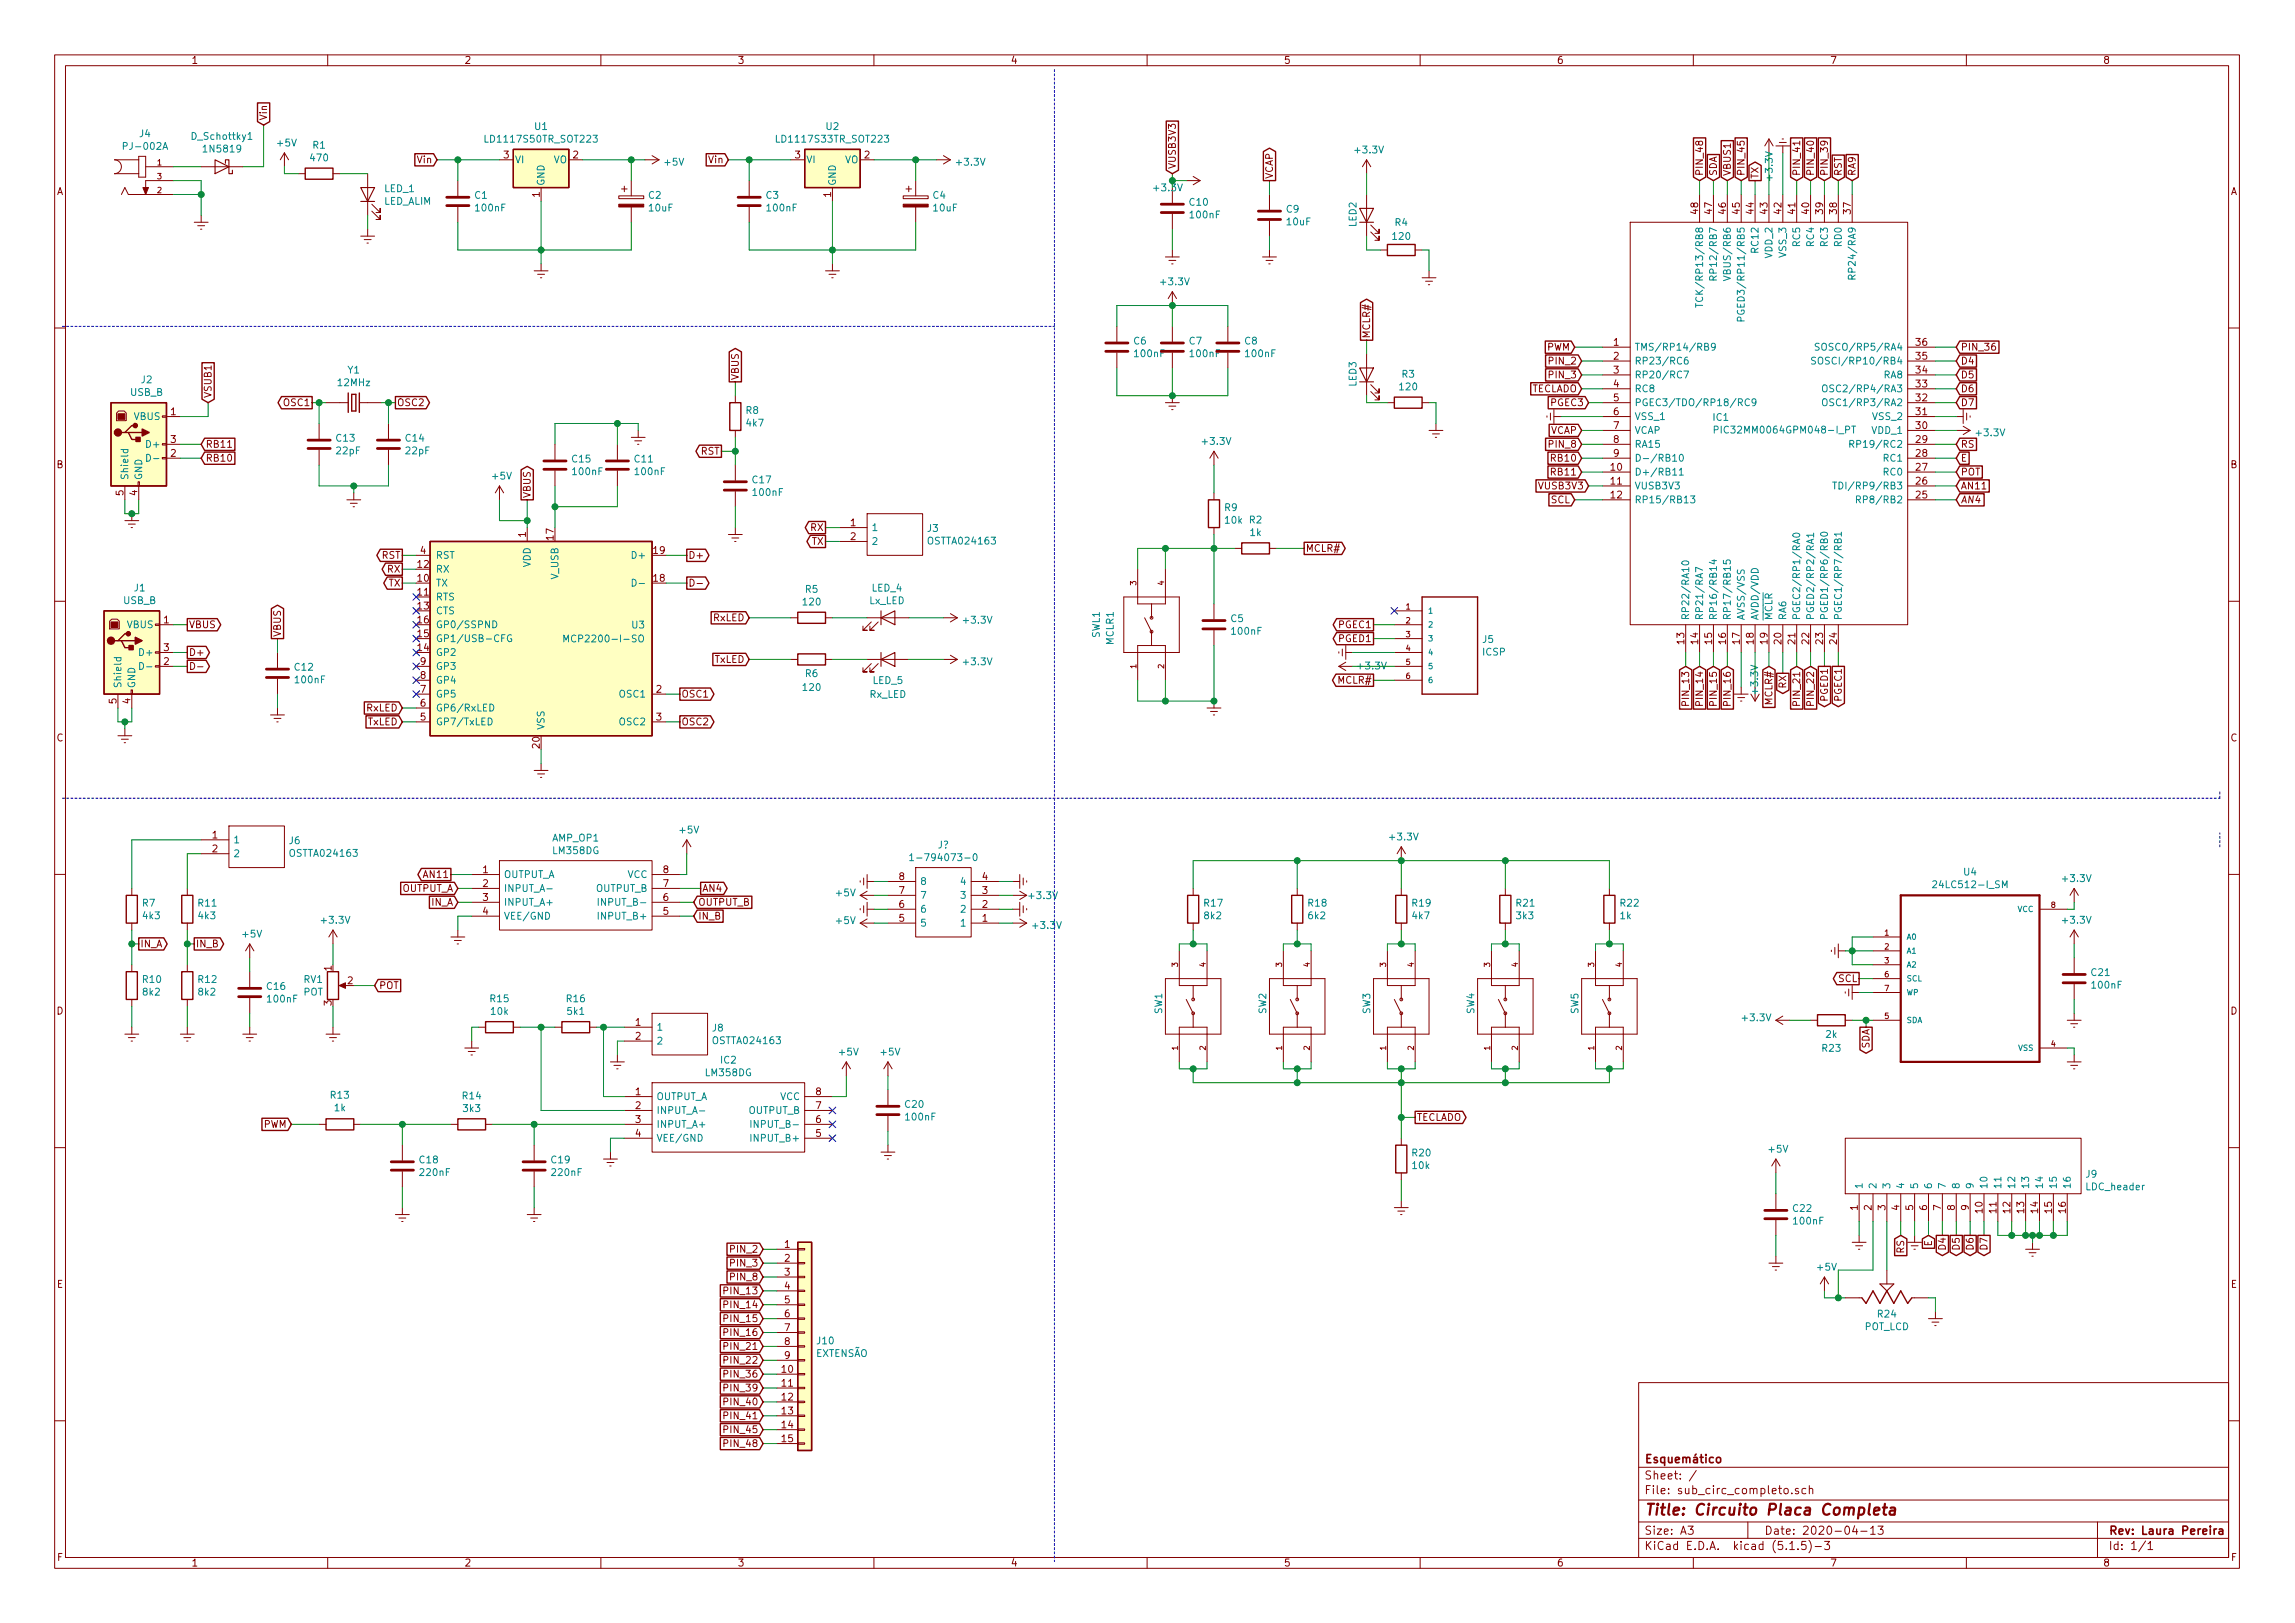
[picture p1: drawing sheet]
<svg xmlns="http://www.w3.org/2000/svg" width="420mm" height="297mm" viewBox="0 0 420 297" stroke-linecap="round" stroke-linejoin="round" font-family="sans-serif">
<defs><g id="words">
<text font-size="2.8" fill="#840000" x="301" y="277.3">Title: Circuito Placa Completa</text>
<g font-size="2.1" fill="#840000">
<text x="301" y="267.8">Esquemático</text>
<text x="301" y="273.5">File: sub_circ_completo.sch</text>
<text x="301" y="270.8">Sheet: /</text>
<text x="301" y="280.9">Size: A3</text>
<text x="323" y="280.9">Date: 2020-04-13</text>
<text x="386" y="280.9">Rev: Laura Pereira</text>
<text x="301" y="283.7">KiCad E.D.A. kicad (5.1.5)-3</text>
<text x="386" y="283.7">Id: 1/1</text>
</g>
<g font-size="1.8" fill="#840000">
<text x="35" y="11.7">1</text>
<text x="85" y="11.7">2</text>
<text x="135" y="11.7">3</text>
<text x="185" y="11.7">4</text>
<text x="235" y="11.7">5</text>
<text x="285" y="11.7">6</text>
<text x="335" y="11.7">7</text>
<text x="385" y="11.7">8</text>
<text x="48.9" y="22.1" transform="rotate(-90 48.9 22.1)">Vin</text>
<text x="76.5" y="29.9">Vin</text>
<text x="92.2" y="29">3</text>
<text x="104.9" y="29">2</text>
<text x="129.8" y="29.9">Vin</text>
<text x="145.6" y="29">3</text>
<text x="158.3" y="29">2</text>
<text x="10.4" y="35.7">A</text>
<text x="215.3" y="31" transform="rotate(-90 215.3 31)">VUSB3V3</text>
<text x="233" y="32.8" transform="rotate(-90 233 32.8)">VCAP</text>
<text x="311.8" y="32.3" transform="rotate(-90 311.8 32.3)">PIN_48</text>
<text x="314.3" y="32.3" transform="rotate(-90 314.3 32.3)">SDA</text>
<text x="316.9" y="32.3" transform="rotate(-90 316.9 32.3)">VBUS1</text>
<text x="319.4" y="32.3" transform="rotate(-90 319.4 32.3)">PIN_45</text>
<text x="321.9" y="32.8" transform="rotate(-90 321.9 32.8)">TX</text>
<text x="329.6" y="32.3" transform="rotate(-90 329.6 32.3)">PIN_41</text>
<text x="332.1" y="32.3" transform="rotate(-90 332.1 32.3)">PIN_40</text>
<text x="334.6" y="32.3" transform="rotate(-90 334.6 32.3)">PIN_39</text>
<text x="337.2" y="32.3" transform="rotate(-90 337.2 32.3)">RST</text>
<text x="339.7" y="32.3" transform="rotate(-90 339.7 32.3)">RA9</text>
<text x="408.4" y="35.7">A</text>
<text x="98.8" y="36.1" transform="rotate(-90 98.8 36.1)">1</text>
<text x="152.1" y="36.1" transform="rotate(-90 152.1 36.1)">1</text>
<text x="310.9" y="39.1" transform="rotate(-90 310.9 39.1)">48</text>
<text x="313.4" y="39.1" transform="rotate(-90 313.4 39.1)">47</text>
<text x="316" y="39.1" transform="rotate(-90 316 39.1)">46</text>
<text x="318.5" y="39.1" transform="rotate(-90 318.5 39.1)">45</text>
<text x="321.1" y="39.1" transform="rotate(-90 321.1 39.1)">44</text>
<text x="323.6" y="39.1" transform="rotate(-90 323.6 39.1)">43</text>
<text x="326.1" y="39.1" transform="rotate(-90 326.1 39.1)">42</text>
<text x="328.7" y="39.1" transform="rotate(-90 328.7 39.1)">41</text>
<text x="331.2" y="39.1" transform="rotate(-90 331.2 39.1)">40</text>
<text x="333.8" y="39.1" transform="rotate(-90 333.8 39.1)">39</text>
<text x="336.3" y="39.1" transform="rotate(-90 336.3 39.1)">38</text>
<text x="338.8" y="39.1" transform="rotate(-90 338.8 39.1)">37</text>
<text x="250.8" y="62" transform="rotate(-90 250.8 62)">MCLR#</text>
<text x="283.2" y="64.2">PWM</text>
<text x="295.4" y="63.3">1</text>
<text x="295.4" y="65.8">2</text>
<text x="350.8" y="65.8">35</text>
<text x="350.8" y="63.3">36</text>
<text x="358.9" y="64.2">PIN_36</text>
<text x="135.3" y="69.6" transform="rotate(-90 135.3 69.6)">VBUS</text>
<text x="280.2" y="71.8">TECLADO</text>
<text x="283.8" y="69.3">PIN_3</text>
<text x="283.8" y="66.7">PIN_2</text>
<text x="295.4" y="68.4">3</text>
<text x="295.4" y="70.9">4</text>
<text x="350.8" y="70.9">33</text>
<text x="350.8" y="68.4">34</text>
<text x="358.9" y="71.8">D6</text>
<text x="358.9" y="69.3">D5</text>
<text x="358.9" y="66.7">D4</text>
<text x="31.3" y="76">1</text>
<text x="38.7" y="72.9" transform="rotate(-90 38.7 72.9)">VSUB1</text>
<text x="52.1" y="74.3">OSC1</text>
<text x="72.6" y="74.3">OSC2</text>
<text x="284" y="74.3">PGEC3</text>
<text x="295.4" y="73.4">5</text>
<text x="295.4" y="76">6</text>
<text x="350.8" y="76">31</text>
<text x="350.8" y="73.4">32</text>
<text x="358.9" y="74.3">D7</text>
<text x="31.3" y="83.6">2</text>
<text x="31.3" y="81.1">3</text>
<text x="37.6" y="82">RB11</text>
<text x="128.3" y="83.2">RST</text>
<text x="283.8" y="82">PIN_8</text>
<text x="283.9" y="79.4">VCAP</text>
<text x="295.4" y="78.5">7</text>
<text x="295.4" y="81.1">8</text>
<text x="295.4" y="83.6">9</text>
<text x="350.8" y="83.6">28</text>
<text x="350.8" y="81.1">29</text>
<text x="350.8" y="78.5">30</text>
<text x="358.9" y="82">RS</text>
<text x="10.4" y="85.7">B</text>
<text x="37.6" y="84.5">RB10</text>
<text x="282" y="89.6">VUSB3V3</text>
<text x="284.3" y="87">RB11</text>
<text x="284.3" y="84.5">RB10</text>
<text x="294.9" y="86.1">10</text>
<text x="294.9" y="88.7">11</text>
<text x="350.8" y="88.7">26</text>
<text x="350.8" y="86.1">27</text>
<text x="358.9" y="84.5">E</text>
<text x="358.9" y="87">POT</text>
<text x="358.9" y="89.6">AN11</text>
<text x="408.4" y="85.7">B</text>
<text x="22.6" y="90.7" transform="rotate(-90 22.6 90.7)">5</text>
<text x="25.1" y="90.7" transform="rotate(-90 25.1 90.7)">4</text>
<text x="97.2" y="91.2" transform="rotate(-90 97.2 91.2)">VBUS</text>
<text x="284" y="92.1">SCL</text>
<text x="294.9" y="91.2">12</text>
<text x="350.8" y="91.2">25</text>
<text x="358.9" y="92.1">AN4</text>
<text x="77" y="101.4">4</text>
<text x="96.3" y="98.3" transform="rotate(-90 96.3 98.3)">1</text>
<text x="101.3" y="98.8" transform="rotate(-90 101.3 98.8)">17</text>
<text x="119.7" y="101.4">19</text>
<text x="148.4" y="97.2">RX</text>
<text x="148.6" y="99.7">TX</text>
<text x="155.7" y="96.3">1</text>
<text x="155.7" y="98.8">2</text>
<text x="239" y="101">MCLR#</text>
<text x="69.9" y="102.3">RST</text>
<text x="70.9" y="104.8">RX</text>
<text x="71.1" y="107.4">TX</text>
<text x="76.5" y="106.5">10</text>
<text x="76.5" y="103.9">12</text>
<text x="119.7" y="106.5">18</text>
<text x="126" y="102.3">D+</text>
<text x="76.5" y="109">11</text>
<text x="76.5" y="111.5">13</text>
<text x="130.6" y="113.7">RxLED</text>
<text x="30" y="114.1">1</text>
<text x="30" y="119.2">3</text>
<text x="34.5" y="115">VBUS</text>
<text x="51.4" y="116.6" transform="rotate(-90 51.4 116.6)">VBUS</text>
<text x="76.5" y="119.2">14</text>
<text x="76.5" y="116.6">15</text>
<text x="76.5" y="114.1">16</text>
<text x="245.2" y="115">PGEC1</text>
<text x="245.2" y="117.5">PGED1</text>
<text x="308.4" y="117.8" transform="rotate(-90 308.4 117.8)">13</text>
<text x="310.9" y="117.8" transform="rotate(-90 310.9 117.8)">14</text>
<text x="313.4" y="117.8" transform="rotate(-90 313.4 117.8)">15</text>
<text x="316" y="117.8" transform="rotate(-90 316 117.8)">16</text>
<text x="318.5" y="117.8" transform="rotate(-90 318.5 117.8)">17</text>
<text x="321.1" y="117.8" transform="rotate(-90 321.1 117.8)">18</text>
<text x="323.6" y="117.8" transform="rotate(-90 323.6 117.8)">19</text>
<text x="326.1" y="117.8" transform="rotate(-90 326.1 117.8)">20</text>
<text x="328.7" y="117.8" transform="rotate(-90 328.7 117.8)">21</text>
<text x="331.2" y="117.8" transform="rotate(-90 331.2 117.8)">22</text>
<text x="333.8" y="117.8" transform="rotate(-90 333.8 117.8)">23</text>
<text x="336.3" y="117.8" transform="rotate(-90 336.3 117.8)">24</text>
<text x="30" y="121.7">2</text>
<text x="34.5" y="120.1">D+</text>
<text x="77" y="124.2">8</text>
<text x="77" y="121.7">9</text>
<text x="130.8" y="121.3">TxLED</text>
<text x="245.1" y="125.1">MCLR#</text>
<text x="327" y="125.9" transform="rotate(-90 327 125.9)">RX</text>
<text x="21.3" y="128.8" transform="rotate(-90 21.3 128.8)">5</text>
<text x="23.9" y="128.8" transform="rotate(-90 23.9 128.8)">4</text>
<text x="67.1" y="130.2">RxLED</text>
<text x="77" y="131.9">5</text>
<text x="77" y="129.3">6</text>
<text x="77" y="126.8">7</text>
<text x="120.2" y="126.8">2</text>
<text x="120.2" y="131.9">3</text>
<text x="124.7" y="127.7">OSC1</text>
<text x="309.2" y="128.6" transform="rotate(-90 309.2 128.6)">PIN_13</text>
<text x="311.8" y="128.6" transform="rotate(-90 311.8 128.6)">PIN_14</text>
<text x="314.3" y="128.6" transform="rotate(-90 314.3 128.6)">PIN_15</text>
<text x="316.9" y="128.6" transform="rotate(-90 316.9 128.6)">PIN_16</text>
<text x="324.5" y="128.8" transform="rotate(-90 324.5 128.8)">MCLR#</text>
<text x="329.6" y="128.6" transform="rotate(-90 329.6 128.6)">PIN_21</text>
<text x="332.1" y="128.6" transform="rotate(-90 332.1 128.6)">PIN_22</text>
<text x="334.6" y="128.2" transform="rotate(-90 334.6 128.2)">PGED1</text>
<text x="337.2" y="128.2" transform="rotate(-90 337.2 128.2)">PGEC1</text>
<text x="10.4" y="135.7">C</text>
<text x="67.3" y="132.8">TxLED</text>
<text x="98.8" y="136.9" transform="rotate(-90 98.8 136.9)">20</text>
<text x="124.7" y="132.8">OSC2</text>
<text x="408.4" y="135.7">C</text>
<text x="38.9" y="153.5">1</text>
<text x="38.9" y="156">2</text>
<text x="77.8" y="160.7">AN11</text>
<text x="88.4" y="159.8">1</text>
<text x="121.4" y="159.8">8</text>
<text x="164.6" y="161.1">8</text>
<text x="179.9" y="161.1">4</text>
<text x="73.5" y="163.2">OUTPUT_A</text>
<text x="79" y="165.8">IN_A</text>
<text x="88.4" y="162.3">2</text>
<text x="88.4" y="164.9">3</text>
<text x="88.4" y="167.4">4</text>
<text x="121.4" y="162.3">7</text>
<text x="121.4" y="164.9">6</text>
<text x="121.4" y="167.4">5</text>
<text x="127.8" y="165.8">OUTPUT_B</text>
<text x="128.5" y="163.2">AN4</text>
<text x="164.6" y="166.2">6</text>
<text x="164.6" y="163.6">7</text>
<text x="179.9" y="166.2">2</text>
<text x="179.9" y="163.6">3</text>
<text x="25.7" y="173.4">IN_A</text>
<text x="35.8" y="173.4">IN_B</text>
<text x="127.8" y="168.3">IN_B</text>
<text x="164.6" y="168.7">5</text>
<text x="179.9" y="168.7">1</text>
<text x="60.7" y="177.7" transform="rotate(-90 60.7 177.7)">1</text>
<text x="336.6" y="179.7">SCL</text>
<text x="10.4" y="185.7">D</text>
<text x="60.7" y="184" transform="rotate(-90 60.7 184)">3</text>
<text x="63.7" y="180.1">2</text>
<text x="69.4" y="181">POT</text>
<text x="408.4" y="185.7">D</text>
<text x="116.4" y="187.7">1</text>
<text x="116.4" y="190.3">2</text>
<text x="342.3" y="192" transform="rotate(-90 342.3 192)">SDA</text>
<text x="116.4" y="200.4">1</text>
<text x="116.4" y="203">2</text>
<text x="149.4" y="200.4">8</text>
<text x="149.4" y="203">7</text>
<text x="48.2" y="206.4">PWM</text>
<text x="116.4" y="205.5">3</text>
<text x="116.4" y="208.1">4</text>
<text x="149.4" y="205.5">6</text>
<text x="149.4" y="208.1">5</text>
<text x="259.3" y="205.1">TECLADO</text>
<text x="340.1" y="221.5" transform="rotate(-90 340.1 221.5)">1</text>
<text x="342.6" y="221.5" transform="rotate(-90 342.6 221.5)">2</text>
<text x="345.2" y="221.5" transform="rotate(-90 345.2 221.5)">3</text>
<text x="347.7" y="221.5" transform="rotate(-90 347.7 221.5)">4</text>
<text x="350.3" y="221.5" transform="rotate(-90 350.3 221.5)">5</text>
<text x="352.8" y="221.5" transform="rotate(-90 352.8 221.5)">6</text>
<text x="355.3" y="221.5" transform="rotate(-90 355.3 221.5)">7</text>
<text x="357.9" y="221.5" transform="rotate(-90 357.9 221.5)">8</text>
<text x="360.4" y="221.5" transform="rotate(-90 360.4 221.5)">9</text>
<text x="363" y="222" transform="rotate(-90 363 222)">10</text>
<text x="365.5" y="222" transform="rotate(-90 365.5 222)">11</text>
<text x="368" y="222" transform="rotate(-90 368 222)">12</text>
<text x="370.6" y="222" transform="rotate(-90 370.6 222)">13</text>
<text x="373.1" y="222" transform="rotate(-90 373.1 222)">14</text>
<text x="375.7" y="222" transform="rotate(-90 375.7 222)">15</text>
<text x="378.2" y="222" transform="rotate(-90 378.2 222)">16</text>
<text x="134" y="229.3">PIN_2</text>
<text x="134" y="231.8">PIN_3</text>
<text x="143.7" y="228.4">1</text>
<text x="143.7" y="230.9">2</text>
<text x="143.7" y="233.5">3</text>
<text x="348.6" y="229.3" transform="rotate(-90 348.6 229.3)">RS</text>
<text x="353.7" y="228.1" transform="rotate(-90 353.7 228.1)">E</text>
<text x="356.2" y="228.6" transform="rotate(-90 356.2 228.6)">D4</text>
<text x="358.8" y="228.6" transform="rotate(-90 358.8 228.6)">D5</text>
<text x="361.3" y="228.6" transform="rotate(-90 361.3 228.6)">D6</text>
<text x="363.9" y="228.6" transform="rotate(-90 363.9 228.6)">D7</text>
<text x="10.4" y="235.7">E</text>
<text x="133" y="236.9">PIN_13</text>
<text x="133" y="239.4">PIN_14</text>
<text x="134" y="234.4">PIN_8</text>
<text x="143.7" y="236">4</text>
<text x="143.7" y="238.5">5</text>
<text x="408.4" y="235.7">E</text>
<text x="133" y="244.5">PIN_16</text>
<text x="133" y="242">PIN_15</text>
<text x="143.7" y="241.1">6</text>
<text x="143.7" y="243.6">7</text>
<text x="133" y="247.1">PIN_21</text>
<text x="133" y="249.6">PIN_22</text>
<text x="143.2" y="251.2">10</text>
<text x="143.7" y="246.2">8</text>
<text x="143.7" y="248.7">9</text>
<text x="133" y="252.1">PIN_36</text>
<text x="133" y="254.7">PIN_39</text>
<text x="133" y="257.2">PIN_40</text>
<text x="143.2" y="253.8">11</text>
<text x="143.2" y="256.3">12</text>
<text x="133" y="259.8">PIN_41</text>
<text x="133" y="262.3">PIN_45</text>
<text x="143.2" y="258.9">13</text>
<text x="143.2" y="261.4">14</text>
<text x="143.2" y="263.9">15</text>
<text x="133" y="264.8">PIN_48</text>
<text x="10.5" y="285.7">F</text>
<text x="35" y="286.7">1</text>
<text x="85" y="286.7">2</text>
<text x="135" y="286.7">3</text>
<text x="185" y="286.7">4</text>
<text x="235" y="286.7">5</text>
<text x="285" y="286.7">6</text>
<text x="335" y="286.7">7</text>
<text x="385" y="286.7">8</text>
<text x="408.5" y="285.7">F</text>
</g>
<g font-size="1.8" fill="#008484">
<text x="97.9" y="23.8">U1</text>
<text x="151.3" y="23.8">U2</text>
<text x="23.1" y="27.4">PJ-002A</text>
<text x="25.6" y="25.1">J4</text>
<text x="35.3" y="25.6">D_Schottky1</text>
<text x="37.5" y="27.9">1N5819</text>
<text x="50.9" y="26.8">+5V</text>
<text x="56.9" y="29.5">470</text>
<text x="57.3" y="27.2">R1</text>
<text x="89.4" y="26.1">LD1117S50TR_SOT223</text>
<text x="94.2" y="29.9">VI</text>
<text x="101.3" y="29.9">VO</text>
<text x="142.7" y="26.1">LD1117S33TR_SOT223</text>
<text x="147.6" y="29.9">VI</text>
<text x="154.7" y="29.9">VO</text>
<text x="248.2" y="28.1">+3.3V</text>
<text x="70.4" y="35.2">LED_1</text>
<text x="99.7" y="34.1" transform="rotate(-90 99.7 34.1)">GND</text>
<text x="121.8" y="30.3">+5V</text>
<text x="153" y="34.1" transform="rotate(-90 153 34.1)">GND</text>
<text x="175.3" y="30.3">+3.3V</text>
<text x="211.4" y="35">+3.3V</text>
<text x="324.5" y="32.9" transform="rotate(-90 324.5 32.9)">+3.3V</text>
<text x="70.2" y="37.5">LED_ALIM</text>
<text x="86.9" y="36.4">C1</text>
<text x="87.2" y="38.7">100nF</text>
<text x="118.8" y="36.4">C2</text>
<text x="118.9" y="38.7">10uF</text>
<text x="140.3" y="36.4">C3</text>
<text x="140.5" y="38.7">100nF</text>
<text x="170.8" y="36.4">C4</text>
<text x="171" y="38.7">10uF</text>
<text x="217.8" y="37.7">C10</text>
<text x="218" y="40">100nF</text>
<text x="235.5" y="38.9">C9</text>
<text x="235.7" y="41.2">10uF</text>
<text x="248.3" y="41.5" transform="rotate(-90 248.3 41.5)">LED2</text>
<text x="255.4" y="41.4">R4</text>
<text x="255.1" y="43.9">120</text>
<text x="321.9" y="46" transform="rotate(-90 321.9 46)">RC12</text>
<text x="324.5" y="47.1" transform="rotate(-90 324.5 47.1)">VDD_2</text>
<text x="327" y="47" transform="rotate(-90 327 47)">VSS_3</text>
<text x="329.6" y="45" transform="rotate(-90 329.6 45)">RC5</text>
<text x="332.1" y="45" transform="rotate(-90 332.1 45)">RC4</text>
<text x="334.6" y="45" transform="rotate(-90 334.6 45)">RC3</text>
<text x="337.2" y="45" transform="rotate(-90 337.2 45)">RD0</text>
<text x="212.7" y="52.2">+3.3V</text>
<text x="314.3" y="49.9" transform="rotate(-90 314.3 49.9)">RP12/RB7</text>
<text x="316.9" y="50.4" transform="rotate(-90 316.9 50.4)">VBUS/RB6</text>
<text x="339.7" y="49.9" transform="rotate(-90 339.7 49.9)">RP24/RA9</text>
<text x="311.8" y="54" transform="rotate(-90 311.8 54)">TCK/RP13/RB8</text>
<text x="319.4" y="56.4" transform="rotate(-90 319.4 56.4)">PGED3/RP11/RB5</text>
<text x="207.6" y="63.1">C6</text>
<text x="207.8" y="65.4">100nF</text>
<text x="217.8" y="63.1">C7</text>
<text x="218" y="65.4">100nF</text>
<text x="227.9" y="63.1">C8</text>
<text x="228.2" y="65.4">100nF</text>
<text x="299.2" y="64.2">TMS/RP14/RB9</text>
<text x="334.1" y="64.2">SOSCO/RP5/RA4</text>
<text x="25.9" y="70.1">J2</text>
<text x="62" y="70.7">12MHz</text>
<text x="63.7" y="68.4">Y1</text>
<text x="248.3" y="70.7" transform="rotate(-90 248.3 70.7)">LED3</text>
<text x="256.3" y="71.4">120</text>
<text x="256.7" y="69.1">R3</text>
<text x="299.2" y="66.7">RP23/RC6</text>
<text x="299.2" y="69.3">RP20/RC7</text>
<text x="299.2" y="71.8">RC8</text>
<text x="334" y="66.7">SOSCI/RP10/RB4</text>
<text x="335.7" y="71.8">OSC2/RP4/RA3</text>
<text x="345" y="69.3">RA8</text>
<text x="23.9" y="72.5">USB_B</text>
<text x="24.6" y="76.9">VBUS</text>
<text x="136.6" y="75.8">R8</text>
<text x="299.2" y="74.3">PGEC3/TDO/RP18/RC9</text>
<text x="299.2" y="76.9">VSS_1</text>
<text x="313.7" y="77">IC1</text>
<text x="335.7" y="74.3">OSC1/RP3/RA2</text>
<text x="343" y="76.9">VSS_2</text>
<text x="27.2" y="82">D+</text>
<text x="61.6" y="80.8">C13</text>
<text x="61.7" y="83.1">22pF</text>
<text x="74.3" y="80.8">C14</text>
<text x="74.4" y="83.1">22pF</text>
<text x="136.7" y="78.1">4k7</text>
<text x="220.3" y="81.4">+3.3V</text>
<text x="299.2" y="79.4">VCAP</text>
<text x="299.2" y="82">RA15</text>
<text x="315.2" y="79.3">PIC32MM0064GPM048-I_PT</text>
<text x="340" y="82">RP19/RC2</text>
<text x="342.8" y="79.4">VDD_1</text>
<text x="362" y="79.8">+3.3V</text>
<text x="23.5" y="87.9" transform="rotate(-90 23.5 87.9)">Shield</text>
<text x="26" y="87.9" transform="rotate(-90 26 87.9)">GND</text>
<text x="90.2" y="87.8">+5V</text>
<text x="104.8" y="84.6">C15</text>
<text x="105" y="87">100nF</text>
<text x="116.2" y="84.6">C11</text>
<text x="116.4" y="87">100nF</text>
<text x="137.8" y="88.5">C17</text>
<text x="299.2" y="87">D+/RB11</text>
<text x="299.2" y="89.6">VUSB3V3</text>
<text x="299.2" y="84.5">D-/RB10</text>
<text x="337.7" y="89.6">TDI/RP9/RB3</text>
<text x="345" y="87">RC0</text>
<text x="345" y="84.5">RC1</text>
<text x="138" y="90.8">100nF</text>
<text x="224.2" y="93.5">R9</text>
<text x="224.4" y="95.8">10k</text>
<text x="228.8" y="95.8">R2</text>
<text x="299.2" y="92.1">RP15/RB13</text>
<text x="341" y="92.1">RP8/RB2</text>
<text x="159.5" y="97.2">1</text>
<text x="159.5" y="99.7">2</text>
<text x="169.8" y="97.3">J3</text>
<text x="170.2" y="99.7">OSTTA024163</text>
<text x="228.9" y="98.1">1k</text>
<text x="79.8" y="107.4">TX</text>
<text x="79.8" y="104.8">RX</text>
<text x="79.8" y="102.3">RST</text>
<text x="97.2" y="103.8" transform="rotate(-90 97.2 103.8)">VDD</text>
<text x="102.2" y="106" transform="rotate(-90 102.2 106)">V_USB</text>
<text x="116.1" y="102.3">D+</text>
<text x="22.6" y="110.6">USB_B</text>
<text x="24.6" y="108.2">J1</text>
<text x="79.8" y="109.9">RTS</text>
<text x="79.8" y="112.4">CTS</text>
<text x="147.1" y="110.8">120</text>
<text x="147.5" y="108.5">R5</text>
<text x="159.1" y="110.6">Lx_LED</text>
<text x="159.6" y="108.3">LED_4</text>
<text x="225.4" y="113.9">C5</text>
<text x="309.2" y="113.6" transform="rotate(-90 309.2 113.6)">RP22/RA10</text>
<text x="311.8" y="113.6" transform="rotate(-90 311.8 113.6)">RP21/RA7</text>
<text x="314.3" y="113.6" transform="rotate(-90 314.3 113.6)">RP16/RB14</text>
<text x="316.9" y="113.6" transform="rotate(-90 316.9 113.6)">RP17/RB15</text>
<text x="319.4" y="113.6" transform="rotate(-90 319.4 113.6)">AVSS/VSS</text>
<text x="321.9" y="113.6" transform="rotate(-90 321.9 113.6)">AVDD/VDD</text>
<text x="324.5" y="113.6" transform="rotate(-90 324.5 113.6)">MCLR</text>
<text x="327" y="113.6" transform="rotate(-90 327 113.6)">RA6</text>
<text x="329.6" y="113.6" transform="rotate(-90 329.6 113.6)">PGEC2/RP1/RA0</text>
<text x="332.1" y="113.6" transform="rotate(-90 332.1 113.6)">PGED2/RP2/RA1</text>
<text x="334.6" y="113.6" transform="rotate(-90 334.6 113.6)">PGED1/RP6/RB0</text>
<text x="337.2" y="113.6" transform="rotate(-90 337.2 113.6)">PGEC1/RP7/RB1</text>
<text x="23.3" y="115">VBUS</text>
<text x="79.8" y="117.5">GP1/USB-CFG</text>
<text x="79.8" y="115">GP0/SSPND</text>
<text x="104.4" y="117.6">MCP2200-I-SO</text>
<text x="115.7" y="115">U3</text>
<text x="176.6" y="114.1">+3.3V</text>
<text x="201.3" y="116.7" transform="rotate(-90 201.3 116.7)">SWL1</text>
<text x="203.9" y="118" transform="rotate(-90 203.9 118)">MCLR1</text>
<text x="225.6" y="116.2">100nF</text>
<text x="271.4" y="120">ICSP</text>
<text x="271.5" y="117.7">J5</text>
<text x="25.9" y="120.1">D+</text>
<text x="54" y="122.7">C12</text>
<text x="54.2" y="125.1">100nF</text>
<text x="79.8" y="120.1">GP2</text>
<text x="79.8" y="125.1">GP4</text>
<text x="79.8" y="122.6">GP3</text>
<text x="147.5" y="123.9">R6</text>
<text x="159.8" y="125.2">LED_5</text>
<text x="176.6" y="121.8">+3.3V</text>
<text x="248.7" y="122.5">+3.3V</text>
<text x="22.2" y="126" transform="rotate(-90 22.2 126)">Shield</text>
<text x="24.8" y="126" transform="rotate(-90 24.8 126)">GND</text>
<text x="79.8" y="130.2">GP6/RxLED</text>
<text x="79.8" y="127.7">GP5</text>
<text x="113.5" y="127.7">OSC1</text>
<text x="147.1" y="126.5">120</text>
<text x="159.2" y="127.7">Rx_LED</text>
<text x="321.9" y="126.8" transform="rotate(-90 321.9 126.8)">+3.3V</text>
<text x="79.8" y="132.8">GP7/TxLED</text>
<text x="99.7" y="133.6" transform="rotate(-90 99.7 133.6)">VSS</text>
<text x="113.5" y="132.8">OSC2</text>
<text x="42.7" y="154.3">1</text>
<text x="53" y="154.5">J6</text>
<text x="101.2" y="154">AMP_OP1</text>
<text x="124.5" y="152.5">+5V</text>
<text x="171.7" y="155.3">J?</text>
<text x="254.6" y="153.8">+3.3V</text>
<text x="42.7" y="156.9">2</text>
<text x="53.3" y="156.8">OSTTA024163</text>
<text x="92.2" y="160.7">OUTPUT_A</text>
<text x="101.3" y="156.3">LM358DG</text>
<text x="114.9" y="160.7">VCC</text>
<text x="168.2" y="157.6">1-794073-0</text>
<text x="168.4" y="162">8</text>
<text x="176" y="162">4</text>
<text x="359.6" y="160.2">U4</text>
<text x="377.8" y="161.4">+3.3V</text>
<text x="26.1" y="165.9">R7</text>
<text x="36.3" y="165.9">R11</text>
<text x="92.2" y="163.2">INPUT_A-</text>
<text x="92.2" y="165.8">INPUT_A+</text>
<text x="109.1" y="163.2">OUTPUT_B</text>
<text x="110.5" y="165.8">INPUT_B-</text>
<text x="153.2" y="164">+5V</text>
<text x="168.4" y="167">6</text>
<text x="168.4" y="164.5">7</text>
<text x="176" y="167">2</text>
<text x="176" y="164.5">3</text>
<text x="188.5" y="164.6">+3.3V</text>
<text x="220.5" y="165.9">R17</text>
<text x="239.5" y="165.9">R18</text>
<text x="258.6" y="165.9">R19</text>
<text x="277.6" y="165.9">R21</text>
<text x="296.7" y="165.9">R22</text>
<text x="354.7" y="162.5">24LC512-I_SM</text>
<text x="26.2" y="168.2">4k3</text>
<text x="36.4" y="168.2">4k3</text>
<text x="44.5" y="171.6">+5V</text>
<text x="59" y="169">+3.3V</text>
<text x="92.2" y="168.3">VEE/GND</text>
<text x="110" y="168.3">INPUT_B+</text>
<text x="153.2" y="169.1">+5V</text>
<text x="168.4" y="169.6">5</text>
<text x="176" y="169.6">1</text>
<text x="189.3" y="170">+3.3V</text>
<text x="220.5" y="168.2">8k2</text>
<text x="239.6" y="168.2">6k2</text>
<text x="258.6" y="168.2">4k7</text>
<text x="277.7" y="168.2">3k3</text>
<text x="296.6" y="168.2">1k</text>
<text x="377.8" y="169">+3.3V</text>
<text x="26.2" y="179.9">R10</text>
<text x="36.3" y="179.9">R12</text>
<text x="55.7" y="179.9">RV1</text>
<text x="382.9" y="178.6">C21</text>
<text x="26.2" y="182.2">8k2</text>
<text x="36.4" y="182.2">8k2</text>
<text x="48.9" y="181.2">C16</text>
<text x="49.1" y="183.5">100nF</text>
<text x="55.5" y="182.2">POT</text>
<text x="89.8" y="183.4">R15</text>
<text x="90" y="185.7">10k</text>
<text x="103.8" y="183.4">R16</text>
<text x="103.9" y="185.7">5k1</text>
<text x="212.8" y="185.6" transform="rotate(-90 212.8 185.6)">SW1</text>
<text x="231.8" y="185.6" transform="rotate(-90 231.8 185.6)">SW2</text>
<text x="250.9" y="185.6" transform="rotate(-90 250.9 185.6)">SW3</text>
<text x="269.9" y="185.6" transform="rotate(-90 269.9 185.6)">SW4</text>
<text x="289" y="185.6" transform="rotate(-90 289 185.6)">SW5</text>
<text x="383.1" y="180.9">100nF</text>
<text x="120.1" y="188.6">1</text>
<text x="120.1" y="191.2">2</text>
<text x="130.5" y="188.8">J8</text>
<text x="130.8" y="191.1">OSTTA024163</text>
<text x="319.2" y="186.9">+3.3V</text>
<text x="334.3" y="190">2k</text>
<text x="129.3" y="197">LM358DG</text>
<text x="132" y="194.7">IC2</text>
<text x="153.7" y="193.2">+5V</text>
<text x="161.3" y="193.2">+5V</text>
<text x="333.7" y="192.5">R23</text>
<text x="60.6" y="201.1">R13</text>
<text x="61.3" y="203.4">1k</text>
<text x="84.7" y="201.2">R14</text>
<text x="84.9" y="203.5">3k3</text>
<text x="120.1" y="201.3">OUTPUT_A</text>
<text x="120.1" y="203.9">INPUT_A-</text>
<text x="137" y="203.9">OUTPUT_B</text>
<text x="142.8" y="201.3">VCC</text>
<text x="165.8" y="202.8">C20</text>
<text x="120.1" y="206.4">INPUT_A+</text>
<text x="120.1" y="209">VEE/GND</text>
<text x="137.9" y="209">INPUT_B+</text>
<text x="138.4" y="206.4">INPUT_B-</text>
<text x="165.9" y="205.1">100nF</text>
<text x="76.9" y="212.9">C18</text>
<text x="77" y="215.2">220nF</text>
<text x="101" y="212.9">C19</text>
<text x="101.2" y="215.2">220nF</text>
<text x="258.6" y="211.6">R20</text>
<text x="258.6" y="214">10k</text>
<text x="323.9" y="211">+5V</text>
<text x="381.9" y="215.5">J9</text>
<text x="328.3" y="221.8">C22</text>
<text x="341" y="217.7" transform="rotate(-90 341 217.7)">1</text>
<text x="343.5" y="217.7" transform="rotate(-90 343.5 217.7)">2</text>
<text x="346.1" y="217.7" transform="rotate(-90 346.1 217.7)">3</text>
<text x="348.6" y="217.7" transform="rotate(-90 348.6 217.7)">4</text>
<text x="351.2" y="217.7" transform="rotate(-90 351.2 217.7)">5</text>
<text x="353.7" y="217.7" transform="rotate(-90 353.7 217.7)">6</text>
<text x="356.2" y="217.7" transform="rotate(-90 356.2 217.7)">7</text>
<text x="358.8" y="217.7" transform="rotate(-90 358.8 217.7)">8</text>
<text x="361.3" y="217.7" transform="rotate(-90 361.3 217.7)">9</text>
<text x="363.9" y="217.7" transform="rotate(-90 363.9 217.7)">10</text>
<text x="366.4" y="217.7" transform="rotate(-90 366.4 217.7)">11</text>
<text x="368.9" y="217.7" transform="rotate(-90 368.9 217.7)">12</text>
<text x="371.5" y="217.7" transform="rotate(-90 371.5 217.7)">13</text>
<text x="374" y="217.7" transform="rotate(-90 374 217.7)">14</text>
<text x="376.6" y="217.7" transform="rotate(-90 376.6 217.7)">15</text>
<text x="379.1" y="217.7" transform="rotate(-90 379.1 217.7)">16</text>
<text x="382" y="217.8">LDC_header</text>
<text x="328.5" y="224.1">100nF</text>
<text x="332.8" y="232.5">+5V</text>
<text x="341.3" y="243.4">POT_LCD</text>
<text x="343.8" y="241.1">R24</text>
<text x="149.3" y="248.3">EXTENSÃO</text>
<text x="149.6" y="246">J10</text>
</g>
<g font-size="1.4" fill="#840000">
<text x="28.8" y="30.3">1</text>
<text x="28.8" y="35.3">2</text>
<text x="28.8" y="32.8">3</text>
<text x="208" y="107.1" transform="rotate(-90 208 107.1)">3</text>
<text x="213.1" y="107.1" transform="rotate(-90 213.1 107.1)">4</text>
<text x="257.4" y="111.5">1</text>
<text x="257.4" y="114.1">2</text>
<text x="257.4" y="116.6">3</text>
<text x="257.4" y="119.2">4</text>
<text x="208" y="122.3" transform="rotate(-90 208 122.3)">1</text>
<text x="213.1" y="122.3" transform="rotate(-90 213.1 122.3)">2</text>
<text x="257.4" y="121.7">5</text>
<text x="257.4" y="124.2">6</text>
<text x="375.5" y="166.2">8</text>
<text x="345.1" y="171.2">1</text>
<text x="345.1" y="173.8">2</text>
<text x="215.6" y="176.9" transform="rotate(-90 215.6 176.9)">3</text>
<text x="220.7" y="176.9" transform="rotate(-90 220.7 176.9)">4</text>
<text x="234.7" y="176.9" transform="rotate(-90 234.7 176.9)">3</text>
<text x="239.8" y="176.9" transform="rotate(-90 239.8 176.9)">4</text>
<text x="253.7" y="176.9" transform="rotate(-90 253.7 176.9)">3</text>
<text x="258.8" y="176.9" transform="rotate(-90 258.8 176.9)">4</text>
<text x="272.8" y="176.9" transform="rotate(-90 272.8 176.9)">3</text>
<text x="277.9" y="176.9" transform="rotate(-90 277.9 176.9)">4</text>
<text x="291.8" y="176.9" transform="rotate(-90 291.8 176.9)">3</text>
<text x="296.9" y="176.9" transform="rotate(-90 296.9 176.9)">4</text>
<text x="345.1" y="176.3">3</text>
<text x="345.1" y="178.9">6</text>
<text x="345.1" y="181.4">7</text>
<text x="345.1" y="186.5">5</text>
<text x="375.5" y="191.6">4</text>
<text x="215.6" y="192.2" transform="rotate(-90 215.6 192.2)">1</text>
<text x="220.7" y="192.2" transform="rotate(-90 220.7 192.2)">2</text>
<text x="234.7" y="192.2" transform="rotate(-90 234.7 192.2)">1</text>
<text x="239.8" y="192.2" transform="rotate(-90 239.8 192.2)">2</text>
<text x="253.7" y="192.2" transform="rotate(-90 253.7 192.2)">1</text>
<text x="258.8" y="192.2" transform="rotate(-90 258.8 192.2)">2</text>
<text x="272.8" y="192.2" transform="rotate(-90 272.8 192.2)">1</text>
<text x="277.9" y="192.2" transform="rotate(-90 277.9 192.2)">2</text>
<text x="291.8" y="192.2" transform="rotate(-90 291.8 192.2)">1</text>
<text x="296.9" y="192.2" transform="rotate(-90 296.9 192.2)">2</text>
</g>
<g font-size="1.4" fill="#008484">
<text x="261.4" y="112.3">1</text>
<text x="261.4" y="114.8">2</text>
<text x="261.4" y="117.4">3</text>
<text x="261.4" y="119.9">4</text>
<text x="261.4" y="122.5">5</text>
<text x="261.4" y="125">6</text>
<text x="369.4" y="166.9">VCC</text>
<text x="349" y="172">A0</text>
<text x="349" y="174.5">A1</text>
<text x="349" y="177.1">A2</text>
<text x="349" y="179.6">SCL</text>
<text x="349" y="182.2">WP</text>
<text x="349" y="187.2">SDA</text>
<text x="369.5" y="192.3">VSS</text>
</g>
</g></defs>
<g fill="none" stroke="#840000" stroke-width=".18">
<path d="M10 10h400v277h-400zM12 12h396v273.1h-396zM60 10v2M110 10v2M160 10v2M210 10v2M260 10v2M310 10v2M360 10v2M22.2 35.6l.7-1.3 .6 1.3h8.2M25.4 29.2h-4.4a1.27 1.27 0 0 1 1.2 1.3 1.27 1.27 0 0 1-1.2 1.3h4.4M25.4 28.6h1.3v3.8h-1.3z"/>
<path d="M26.7 30.5h5M31.7 33.1h-5v2.5M36.8 30.5h7.6M36.8 39.4v1.3M52.1 28l-.8 1.2M52.1 28v2.5M52.1 28l.7 1.2M54.6 31.8h1.3M61 31.8h1.2M67.3 31.8v7.6M68.1 38.6l1.5 1.6v-.8v.8h-.8M68.1 37.4l1.5 1.5v-.8v.8h-.8"/>
<path d="M83.8 33.1v2.8M83.8 37.9v2.8M91.4 29.2h2.6M99.1 34.3v2.6M104.1 29.2h2.6M113.3 35.9h4.6v.5h-4.6zM113.8 34.6h1M114.3 34.1v1M115.6 33.1v2.8M115.6 37.9v2.8M118.1 29.2h2.5M119.4 28.5l1.2 .7"/>
<path d="M120.6 29.2l-1.2 .8M137.2 33.1v2.8M137.2 37.9v2.8M144.8 29.2h2.5M152.4 34.3v2.6M157.5 29.2h2.5M165.4 35.9h4.5v.5h-4.5zM165.9 34.6h1M166.4 34.1v1M167.6 33.1v2.8M167.6 37.9v2.8M171.4 29.2h2.6"/>
<path d="M172.7 28.5l1.3 .7M174 29.2l-1.3 .8M214.6 34.3v2.8M214.6 39.2v2.7M217.2 33.1h2.5M218.4 32.3l1.3 .8M219.7 33.1l-1.3 .7M232.4 35.6v2.8M250.2 29.2v2.6M250.2 35.6v7.6M250.2 29.2l-.8 1.3M250.2 29.2l.8 1.3"/>
<path d="M311.1 35.6v5.1M313.7 35.6v5.1M316.2 35.6v5.1M318.8 35.6v5.1M321.3 35.6v5.1M323.8 25.4l-.7 1.3M323.8 25.4v2.6M323.8 35.6v5.1M323.8 25.4l.8 1.3M325.1 26.7h2.6M325.8 26.1h1.2M326.3 25.4h.2"/>
<path d="M326.4 26.7v1.3M326.4 35.6v5.1M328.9 35.6v5.1M329.5 25.8v.8M331.5 35.6v5.1M334 35.6v5.1M336.5 35.6v5.1M339.1 35.6v5.1M35.6 40.7h2.5M36.2 41.3h1.3M36.7 41.9h.3M66 43.2h2.6"/>
<path d="M66.7 43.9h1.2M67.2 44.5h.2M67.3 41.9v1.3M97.8 49.6h2.5M98.4 50.2h1.3M98.9 50.8h.3M99.1 48.3v1.3M151.1 49.6h2.6M151.8 50.2h1.2M152.3 50.8h.2M152.4 48.3v1.3M204.5 59.7v2.8"/>
<path d="M213.4 47h2.5M214 47.7h1.3M214.5 48.3h.3M214.6 45.8v1.2M214.6 53.4v2.5M214.6 59.7v2.8M214.6 53.4l-.7 1.2M214.6 53.4l.8 1.2M224.8 59.7v2.8M231.1 47h2.6M231.8 47.7h1.2M232.3 48.3h.2"/>
<path d="M232.4 40.4v2.8M232.4 45.8v1.2M251 42.5l1.5 1.5v-.8v.8h-.8M251 41.2l1.5 1.5v-.8v.8h-.8M252.7 45.8h1.3M259.1 45.8h1.2M260.3 50.8h2.6M261 51.5h1.3M261.5 52.1h.2M261.6 49.6v1.2M298.4 40.7h50.8v73.6h-50.8zM10 60h2"/>
<path d="M21.7 75.2h1l.4 .4v1.4h-1.8v-1.4zM29.7 76.1h.8v.3h-.8zM30.5 76.2h2.5M58.4 77.5v2.8M59.7 73.7h4.1M65.8 73.7h4M71.1 77.5v2.8M116.8 78.8v1.2M134.6 72.4v1.3M134.6 78.8v1.2M204.5 64.6v2.7M213.4 73.7h2.5"/>
<path d="M214 74.3h1.3M214.5 75h.3M214.6 64.6v2.7M214.6 72.4v1.3M224.8 64.6v2.7M250.2 64.8v7.6M251 71.7l1.5 1.5v-.8v.8h-.8M251 70.4l1.5 1.5v-.7v.7h-.8M254 73.7h1.3M260.3 73.7h1.3M261.6 78.8h2.6M262.3 79.4h1.2"/>
<path d="M262.9 77.5v1.3M283.2 76.1v.3M283.8 75.6v1.3M284.5 76.2h1.2M284.5 75v2.5M293.4 73.7h5M293.4 78.8h5M293.4 76.2h5M293.4 63.5h5M293.4 66.1h5M293.4 68.6h5M293.4 71.2h5"/>
<path d="M349.2 73.7h5.1M349.2 78.8h5.1M349.2 76.2h5.1M349.2 63.5h5.1M349.2 66.1h5.1M349.2 68.6h5.1M349.2 71.2h5.1M358.1 78.8h2.6M358.1 76.2h1.3M359.4 75v2.5M359.4 78l1.3 .8M360 75.6v1.3"/>
<path d="M360.7 76.1v.3M360.7 78.8l-1.3 .7M408 60h2M22.9 95.3h2.5M22.9 88.9v2.6M23.5 95.9h1.3M24 96.6h.3M24.1 94v1.3M25.3 88.2h.2v.7h-.2zM25.4 88.9v2.6M29.7 83.7h.8v.3h-.8zM29.7 81.2h.8v.2h-.8z"/>
<path d="M30.5 81.3h2.5M30.5 83.9h2.5M41.7 81.9h.7M58.4 82.3v2.8M63.5 91.5h2.5M64.1 92.1h1.3M64.6 92.7h.3M64.8 90.2v1.3M71.1 82.3v2.8M91.4 88.9l-.7 1.3M91.4 88.9v2.6M91.4 88.9l.8 1.3"/>
<path d="M96.5 96.6v2.5M101.6 81.3v2.8M101.6 86.1v2.8M113 81.3v2.8M113 86.1v2.8M115.6 80h2.5M116.2 80.7h1.3M116.7 81.3h.3M133.3 97.8h2.6M134 98.5h1.3M134.5 99.1h.2M134.6 85.1v2.8"/>
<path d="M134.6 90v2.7M134.6 96.6v1.2M153.7 96.6h5M153.7 99.1h5M158.7 94h10.2v7.6h-10.2zM222.2 82.6v2.5M222.2 90.2v1.3M222.2 96.6v1.2M222.2 82.6l-.7 1.3M222.2 82.6l.8 1.3M262.8 80h.2M293.4 91.5h5"/>
<path d="M293.4 81.3h5M293.4 83.9h5M293.4 86.4h5M293.4 88.9h5M349.2 91.5h5.1M349.2 81.3h5.1M349.2 83.9h5.1M349.2 86.4h5.1M349.2 88.9h5.1M10 110h2M20.1 113.7l.3-.4h1.1l.3 .4v1.4h-1.7zM28.4 119.3h.8v.2h-.8z"/>
<path d="M28.4 114.2h.8v.3h-.8zM29.2 119.4h2.5M29.2 114.3h2.5M50.8 119.4v2.8M76.2 101.6h2.5M126.3 106a.64 .64 0 0 1 .8 .6 .64 .64 0 0 1-.8 .7zM127.6 106.8h1M144.8 113.1h1.2M151.1 113.1h1.3M158.7 113.1h7.7M159.5 113.8l-1.5 1.6h.7h-.7v-.8M160.8 113.8l-1.5 1.6h.7h-.7v-.8"/>
<path d="M172.7 113.1h2.6M174 112.3l1.3 .8M174 119.9l1.3 .8M175.3 113.1l-1.3 .7M205.7 109.3h10.2v10.1h-10.2zM208.3 104.2v6.3h5.1v-6.3M209.5 113.1l1.3 2.5v2.5M210.8 110.5v2.6M222.2 110.5v2.8M222.2 115.4v2.7M226.1 100.4h1.2M232.4 100.4h1.3"/>
<path d="M245.1 119.3v.2M245.7 118.8v1.3M246.4 119.4h1.2M246.4 118.1v2.6M255.3 119.4h5M255.3 111.8h5M255.3 114.3h5M255.3 116.9h5M308.6 114.3v5.1M311.1 114.3v5.1M313.7 114.3v5.1M316.2 114.3v5.1"/>
<path d="M318.8 114.3v5.1M321.3 114.3v5.1M323.8 114.3v5.1M326.4 114.3v5.1M328.9 114.3v5.1M331.5 114.3v5.1M334 114.3v5.1M336.5 114.3v5.1M408 110h2M21.6 127v2.6M21.6 134.7h2.5M22.2 135.3h1.3"/>
<path d="M22.7 135.9h.3M22.9 133.4v1.3M24 126.3h.3v.7h-.3zM24.1 127v2.6M28.4 121.8h.8v.3h-.8zM29.2 122h2.5M34.9 121.2a.64 .64 0 0 1 .7 .7 .64 .64 0 0 1-.7 .6zM36.2 122h1M49.5 130.8h2.6M50.2 131.5h1.2M50.7 132.1h.2M50.8 124.2v2.8"/>
<path d="M50.8 129.6v1.2M76.2 132.1h2.5M76.2 122h2.5M76.2 124.5h2.5M76.2 129.6h2.5M76.2 127h2.5M99.1 139.7v1.3M119.4 132.1h2.5M119.4 127h2.5M144.8 120.7h1.2M151.1 120.7h1.3M158.7 120.7h7.7"/>
<path d="M159.5 121.4l-1.5 1.6h.7h-.7v-.8M160.8 121.4l-1.5 1.6h.7h-.7v-.8M172.7 120.7h2.6M175.3 120.7l-1.3 .7M208.3 124.5v-6.4h5.1v6.4M221 129.6h2.5M221.6 130.2h1.3M222.1 130.8h.3M222.2 128.3v1.3M245.1 122l1.3 .7M245.1 122h2.5M246.4 121.2l-1.3 .8"/>
<path d="M255.3 122h5M255.3 124.5h5M317.5 127h2.5M318.1 127.7h1.3M318.6 128.3h.3M318.8 125.8v1.2M320.5 127l.8 1.3M321.3 125.8v2.5M322.1 127l-.8 1.3M36.8 153.7h5.1M36.8 156.2h5.1M41.9 151.2h10.2v7.6h-10.2z"/>
<path d="M91.4 157.5h28v12.7h-28zM97.8 141h2.5M98.4 141.6h1.3M98.9 142.3h.3M125.7 153.7l-.7 1.3M125.7 153.7v2.5M125.7 153.7l.8 1.3M167.6 158.8h10.2v12.7h-10.2zM256.5 155v2.5M256.5 155l-.7 1.2M256.5 155l.8 1.2M10 160h2"/>
<path d="M24.1 162.6v1.3M24.1 168.9v1.3M24.1 176.6v1.2M34.3 162.6v1.3M34.3 168.9v1.3M34.3 176.6v1.2M45.7 172.8l-.7 1.2M45.7 172.8v2.5M45.7 177.8v2.8M45.7 172.8l.8 1.2M61 170.2l-.8 1.3M61 170.2v2.6"/>
<path d="M61 170.2l.7 1.3M82.5 171.5h2.6M83.2 172.1h1.3M83.7 172.8h.2M83.8 170.2v1.3M86.4 160.1h5M86.4 162.6h5M86.4 165.1h5M86.4 167.7h5M119.4 160.1h5.1M119.4 162.6h5.1M119.4 165.1h5.1"/>
<path d="M119.4 167.7h5.1M157.5 168.9l1.2 .8M157.5 168.9h2.5M157.5 163.9l1.2 .7M157.5 163.9h2.5M157.5 161.2v.3M157.5 166.3v.2M158.1 160.7v1.3M158.1 165.8v1.2M158.7 166.4h1.3M158.7 168.2l-1.2 .7M158.7 163.1l-1.2 .8"/>
<path d="M158.7 161.3h1.3M158.7 160.1v2.5M158.7 165.1v2.6M162.6 166.4h5M162.6 168.9h5M162.6 163.9h5M162.6 161.3h5M177.8 166.4h5.1M177.8 168.9h5.1M177.8 163.9h5.1M177.8 161.3h5.1M185.4 166.4h1.3"/>
<path d="M185.4 168.9h2.6M185.4 163.9h2.6M185.4 161.3h1.3M186.7 168.2l1.3 .7M186.7 163.1l1.3 .8M186.7 160.1v2.5M186.7 165.1v2.6M187.3 160.7v1.3M187.3 165.8v1.2M188 168.9l-1.3 .8M188 163.9l-1.3 .7M188 161.2v.3"/>
<path d="M188 166.3v.2M213.4 179.1h10.1v10.2h-10.1zM215.9 174v6.4h5.1v-6.4M218.4 162.6v1.3M218.4 168.9v1.3M232.4 179.1h10.2v10.2h-10.2zM234.9 174v6.4h5.1v-6.4M237.5 162.6v1.3M237.5 168.9v1.3M251.5 179.1h10.1v10.2h-10.1zM254 174v6.4h5.1v-6.4M256.5 162.6v1.3"/>
<path d="M256.5 168.9v1.3M270.5 179.1h10.2v10.2h-10.2zM273 174v6.4h5.1v-6.4M275.6 162.6v1.3M275.6 168.9v1.3M289.6 179.1h10.1v10.2h-10.1zM292.1 174v6.4h5.1v-6.4M294.6 162.6v1.3M294.6 168.9v1.3M335.3 173.9v.3M335.9 173.4v1.3M336.5 174h1.3"/>
<path d="M336.5 172.8v2.5M342.9 179.1h5.1M342.9 174h5.1M342.9 171.5h5.1M342.9 176.6h5.1M373.4 166.4h5.1M379.7 162.6v2.5M379.7 170.2v2.6M379.7 175.3v2.8M379.7 170.2l-.7 1.3M379.7 170.2l.8 1.3M379.7 162.6l-.7 1.3"/>
<path d="M379.7 162.6l.8 1.3M408 160h2M22.9 189.3h2.5M23.5 189.9h1.3M24 190.5h.3M24.1 182.9v1.3M24.1 188v1.3M33 189.3h2.6M33.7 189.9h1.2M34.2 190.5h.2M34.3 182.9v1.3M34.3 188v1.3"/>
<path d="M44.4 189.3h2.6M45.1 189.9h1.3M45.6 190.5h.2M45.7 182.7v2.8M45.7 188v1.3M59.7 189.3h2.5M60.3 189.9h1.3M60.8 190.5h.3M61 188v1.3M62.5 180.4h1M85.1 191.8h2.5M85.7 192.4h1.3"/>
<path d="M86.2 193.1h.3M86.4 190.5v1.3M87.6 188h1.3M94 188h1.2M101.6 188h1.3M107.9 188h1.3M111.8 194.3h2.5M112.4 195h1.3M112.9 195.6h.3M113 193.1v1.2M114.3 188h5.1M114.3 190.5h5.1"/>
<path d="M119.4 198.2h27.9v12.7h-27.9zM119.4 185.5h10.1v7.6h-10.1zM154.9 194.3l-.7 1.3M154.9 194.3v2.6M154.9 194.3l.8 1.3M162.6 194.3v2.6M162.6 199.4v2.8M162.6 194.3l-.8 1.3M162.6 194.3l.7 1.3M215.9 194.3v-6.3h5.1v6.3M217.2 182.9l1.2 2.6v2.5M218.4 180.4v2.5"/>
<path d="M234.9 194.3v-6.3h5.1v6.3M236.2 182.9l1.3 2.6v2.5M237.5 180.4v2.5M254 194.3v-6.3h5.1v6.3M255.3 182.9l1.2 2.6v2.5M256.5 180.4v2.5M273 194.3v-6.3h5.1v6.3M274.3 182.9l1.3 2.6v2.5M275.6 180.4v2.5M292.1 194.3v-6.3h5.1v6.3M293.4 182.9l1.2 2.6v2.5M294.6 180.4v2.5"/>
<path d="M325.1 186.7l1.3 .8M325.1 186.7h2.6M326.4 186l-1.3 .7M331.5 186.7h1.2M337.8 181.5v.3M337.8 186.7h1.3M338.5 181v1.3M339.1 181.6h1.3M339.1 180.4v2.5M342.9 181.6h5.1M342.9 186.7h5.1M373.4 191.8h5.1"/>
<path d="M378.5 194.3h2.5M378.5 186.7h2.5M379.1 195h1.3M379.1 187.4h1.3M379.6 188h.3M379.6 195.6h.3M379.7 180.1v2.8M379.7 185.5v1.2M379.7 193.1v1.2M10 210h2M58.4 205.8h1.3M64.8 205.8h1.2"/>
<path d="M73.7 209.6v2.8M73.7 214.4v2.8M82.5 205.8h1.3M88.9 205.8h1.3M97.8 209.6v2.8M97.8 214.4v2.8M110.5 212.1h2.5M111.1 212.8h1.3M111.6 213.4h.3M111.8 210.9v1.2M114.3 200.7h5.1M114.3 203.2h5.1"/>
<path d="M114.3 205.8h5.1M114.3 208.3h5.1M147.3 200.7h5.1M147.3 203.2h5.1M147.3 205.8h5.1M147.3 208.3h5.1M161.3 210.9h2.5M161.9 211.5h1.3M162.4 212.1h.3M162.6 204.3v2.7M162.6 209.6v1.3M256.5 208.3v1.3"/>
<path d="M256.5 214.7v1.2M256.5 219.7v1.3M325.1 212.1l-.7 1.3M325.1 212.1v2.6M325.1 218.5v2.8M325.1 212.1l.8 1.3M337.8 208.3h43.2v10.2h-43.2zM340.4 218.5v5.1M342.9 218.5v5.1M345.4 218.5v5.1M348 218.5v5.1M350.5 218.5v5.1"/>
<path d="M353.1 218.5v5.1M355.6 218.5v5.1M358.1 218.5v5.1M360.7 218.5v5.1M363.2 218.5v5.1M365.8 218.5v5.1M368.3 218.5v5.1M370.8 218.5v5.1M373.4 218.5v5.1M375.9 218.5v5.1M378.5 218.5v5.1M408 210h2"/>
<path d="M72.4 222.3h2.5M73 222.9h1.3M73.5 223.6h.3M73.7 221v1.3M96.5 222.3h2.6M97.2 222.9h1.2M97.7 223.6h.2M97.8 221v1.3M132.5 236.2h.6l.1-.5-.7-.2v1.3M132.5 238.7h.6l.1-.5-.7-.1v1.3M142.2 231.2h3.8M142.2 228.6h3.8"/>
<path d="M142.2 233.7h3.8M142.2 236.3h3.8M142.2 238.8h3.8M146 238.7h1.3v.2h-1.3zM146 236.1h1.3v.3h-1.3zM146 233.6h1.3v.2h-1.3zM146 231h1.3v.3h-1.3zM146 228.5h1.3v.3h-1.3zM255.3 221h2.5M255.9 221.7h1.3M256.4 222.3h.3M323.8 231.2h2.6"/>
<path d="M324.5 231.8h1.3M325 232.4h.2M325.1 223.3v2.8M325.1 229.9v1.3M334 233.7l-.8 1.3M334 233.7v2.6M334 233.7l.8 1.3M337.8 237.5h3.1M339.1 227.4h2.5M339.7 228h1.3M340.2 228.6h.3M340.4 226.1v1.3"/>
<path d="M345.4 232.4v2.6M349.2 227.4h2.6M349.9 228h1.3M350 237.5h3.1M350.4 228.6h.2M350.5 226.1v1.3M370.8 228.6h2.6M371.5 229.3h1.2M372 229.9h.2M372.1 227.4v1.2M132.5 246.4l.6-.1 .1-.5-.7-.1v1.3M132.5 248.9h.6l.1-.5-.7-.2v1.3"/>
<path d="M132.5 251.4h.6l.1-.5-.7-.1v1.3M132.5 254l.6-.1 .1-.4-.7-.2v1.3M132.5 256.5h.6l.1-.5-.7-.1v1.2M132.5 259.1l.6-.1 .1-.5-.7-.1v1.3M132.5 243.8h.6l.1-.5-.7-.1v1.2M132.5 241.3l.6-.1 .1-.4-.7-.2v1.3M142.2 241.3h3.8M142.2 251.5h3.8M142.2 254h3.8M142.2 256.6h3.8M142.2 259.1h3.8M142.2 243.9h3.8"/>
<path d="M142.2 246.4h3.8M142.2 249h3.8M146 251.4h1.3v.2h-1.3zM146 253.9h1.3v.3h-1.3zM146 256.4h1.3v.3h-1.3zM146 259h1.3v.2h-1.3zM146 248.8h1.3v.3h-1.3zM146 243.7h1.3v.3h-1.3zM146 241.2h1.3v.3h-1.3zM146 246.3h1.3v.2h-1.3zM300 253h108v32.1h-108zM353.1 241.3h2.5"/>
<path d="M353.7 242h1.3M354.2 242.6h.3M354.3 240.1v1.2M10 260h2M132.5 261.6h.6l.1-.5-.7-.2v1.3M132.5 264.1h.6l.1-.5-.7-.1v1.3M142.2 261.7h3.8M142.2 264.2h3.8M146 261.5h1.3v.3h-1.3zM146 264.1h1.3v.2h-1.3zM300 278.5h108M300 274.5h108"/>
<path d="M300 268.5h108M309 279.3h1l-.5 .6 .4 .1v.7l-.2 .1-.7-.1M310.5 269.1l-1.2 2M320 278.5v3M326.7 272.5l.2-.1 .4 .1 .1 .6-.1 .2-.4 .1-.2-.1zM328 273.3v.1M329.2 272.5l-.3-.1-.2 .2 .1 .2 .4 .2v.3h-.5M330.6 272.5l-.4-.1-.3 .3v.6l.3 .1 .4-.1M331.2 272.5l.2-.1 .4 .1 .1 .9M331.2 271.9v1.5M339.5 279.2l-.3 1.1h.9M339.9 279.8v1"/>
<path d="M342.5 279.7l.4-.4v1.5M343.8 279.3h1l-.6 .6 .5 .1v.7l-.3 .1-.6-.1M384 278.5v6.6M408 260h2M60 285.1v1.9M110 285.1v1.9M160 285.1v1.9M210 285.1v1.9M260 285.1v1.9M300 281.5h108M310 285.1v1.9M327.7 283.6h.8"/>
<path d="M329.2 283.5v.1M330.6 282.1h-.7l-.1 .7 .2-.1h.5l.2 .3-.1 .5-.2 .1-.6-.1M331.2 281.9a1.71 1.71 0 0 1 0 2.3M332.3 283h1.2M334 282.1h.9l-.5 .6 .5 .1v.7l-.2 .1-.7-.1M340.7 280.2h1.1M342.5 280.8h.8M360 285.1v1.9M392.8 282l-1.3 2M393.2 282.5l.5-.4v1.5M393.2 283.6h.9"/>
<circle cx="210.8" cy="113.1" r=".25"/>
<circle cx="210.8" cy="115.6" r=".25"/>
<circle cx="218.4" cy="185.5" r=".25"/>
<circle cx="218.4" cy="182.9" r=".25"/>
<circle cx="237.5" cy="185.5" r=".25"/>
<circle cx="237.5" cy="182.9" r=".25"/>
<circle cx="256.5" cy="185.5" r=".25"/>
<circle cx="256.5" cy="182.9" r=".25"/>
<circle cx="275.6" cy="182.9" r=".25"/>
<circle cx="275.6" cy="185.5" r=".25"/>
<circle cx="294.6" cy="182.9" r=".25"/>
<circle cx="294.6" cy="185.5" r=".25"/>
</g>
<path d="M314.3 266.8l.2-.1 .5 .1v.8l-.3 .1-.4-.1zM405.4 279.8v1M405.8 279.8l-.4 .3M406.3 279.9h.6v.9M406.9 280.2h-.5a.29 .29 0 0 0-.2 .3 .29 .29 0 0 0 .2 .3l.5-.1" fill="none" stroke="#840000" stroke-width=".3"/>
<path d="M348 163.9h25.4v30.4h-25.4zM342.3 275.2l-.2 1.7 .2 .3M343.1 276.6l1-.2-.1-.4-.5-.1-.4 .3v.9l.2 .1 .6-.1M344.7 275.9h.8M345.1 275.2l-.2 1.7v.2l.4 .1M346.1 276h.8l-.1 1.2M346.9 276.4l-.6 .1a.41 .41 0 0 0-.4 .3 .41 .41 0 0 0 .3 .4l.6-.1" fill="none" stroke="#840000" stroke-width=".41"/>
<g fill="none" stroke="#840000" stroke-width=".25">
<path d="M47.1 18.8h2.3v3.5l-1.1 .6-1.2-.6zM55.9 30.8h5.1v2h-5.1zM75.9 28.1h3.5l.6 1.1-.6 1.2h-3.5zM94 27.3h10.1v7h-10.1zM129.3 28.1h3.4l.6 1.1-.6 1.2h-3.4zM147.3 27.3h10.2v7h-10.2zM213.5 22.2h2.2v9l-1.1 .6-1.1-.6zM231.3 27.7l1.1-.6 1.1 .6v5.4h-2.2zM310 25.2h2.3v7.2l-1.2 .7-1.1-.7zM312.6 28.3h2.2v4.1l-1.1 .7-1.1-.7zM315.1 25.7h2.2v6.7l-1.1 .7-1.1-.7zM317.7 25.2h2.2v7.2l-1.1 .7-1.1-.7z"/>
<path d="M320.2 30.3l1.1-.6 1.1 .6v2.8h-2.2zM327.8 25.2h2.2v7.2l-1.1 .7-1.1-.7zM330.4 25.2h2.2v7.2l-1.1 .7-1.1-.7zM332.9 25.2h2.2v7.2l-1.1 .7-1.1-.7zM335.4 28.4h2.3v4l-1.2 .7-1.1-.7zM338 28.3h2.2v4.1l-1.1 .7-1.1-.7zM249.1 55.4l1.1-.7 1.1 .7v6.9h-2.2zM254 44.7h5.1v2.1h-5.1zM20.3 73.7h10.2v15.2h-10.2zM22.9 79.2h.6l.6 1.2h1.3M23.5 79.2h2.5M24.8 77.9h-.7l-1.2 1.3h-.7"/>
<path d="M37 66.4h2.2v6.7l-1.1 .6-1.1-.6zM51.5 72.6h5.6v2.2h-5.6l-.6-1.1zM63.8 71.9v3.6M64.4 72.2h.8v3h-.8zM65.8 71.9v3.6M72.4 72.6h5.6l.6 1.1-.6 1.1h-5.6zM133.5 64.4l1.1-.6 1.1 .6v5.5h-2.2zM133.6 73.7h2v5.1h-2zM255.3 72.7h5v2h-5zM280.2 70h8.7l.7 1.2-.7 1.1h-8.7zM282.9 62.4h4.8l.6 1.1-.6 1.2h-4.8zM283 67.5h5.9l.7 1.1-.7 1.1h-5.9z"/>
<path d="M283 65h5.9l.7 1.1-.7 1.1h-5.9zM283.4 72.6h6.8l.6 1.1-.6 1.1h-6.8zM283.6 77.7h5.3l.7 1.1-.7 1.1h-5.3zM358.8 70h3v2.3h-3l-.7-1.1zM358.8 62.4h7.2v2.3h-7.2l-.7-1.2zM358.8 67.5h3v2.2h-3l-.7-1.1zM358.8 65h3v2.2h-3l-.7-1.1zM358.8 72.6h3v2.2h-3l-.7-1.1zM37.5 80.2h5.5v2.2h-5.5l-.7-1.1zM37.5 82.7h5.5v2.3h-5.5l-.7-1.1zM78.7 99.1h40.7v35.6h-40.7zM95.4 86l1.1-.6 1.1 .6v5.5h-2.2z"/>
<path d="M128 81.5h4.1v2.2h-4.1l-.6-1.1zM148.1 95.4h3v2.3h-3l-.7-1.1zM148.4 98h2.7v2.2h-2.7l-.7-1.1zM221.2 91.5h2.1v5.1h-2.1zM227.3 99.4h5.1v2h-5.1zM238.8 99.2h6.8l.7 1.2-.7 1.1h-6.8zM281.2 87.8h9l.6 1.1-.6 1.2h-9zM283 80.2h5.9l.7 1.1-.7 1.1h-5.9zM283.4 85.3h5.5l.7 1.1-.7 1.1h-5.5zM283.4 82.7h5.5l.7 1.2-.7 1.1h-5.5zM283.6 90.4h4.1l.6 1.1-.6 1.1h-4.1zM358.8 80.2h3v2.2h-3l-.7-1.1z"/>
<path d="M358.8 82.7h1.7v2.3h-1.7l-.7-1.1zM358.8 85.3h4.1v2.2h-4.1l-.7-1.1zM358.8 87.8h5.4v2.3h-5.4l-.7-1.2zM358.8 90.4h4.4v2.2h-4.4l-.7-1.1zM19 111.8h10.2v15.2h-10.2zM21.6 117.3h.6l.7 1.2h1.2M22.2 117.3h2.6M23.5 116h-.6l-1.3 1.3h-.6M34.3 118.3h3.4l.7 1.1-.7 1.1h-3.4zM34.3 113.2h5.5l.6 1.1-.6 1.2h-5.5zM49.7 111.4l1.1-.6 1.1 .6v5.5h-2.2zM69.6 100.5h4.1v2.3h-4.1l-.6-1.2z"/>
<path d="M70.6 103.1h3.1v2.2h-3.1l-.6-1.1zM70.9 105.6h2.8v2.2h-2.8l-.6-1.1zM125.7 100.5h3.5l.6 1.1-.6 1.2h-3.5zM125.7 105.6h3.5l.6 1.1-.6 1.1h-3.5zM130.2 111.9h6.3l.7 1.2-.7 1.1h-6.3zM130.5 119.6h6l.7 1.1-.7 1.1h-6zM146 112.1h5.1v2h-5.1zM146 119.7h5.1v2h-5.1zM244.7 113.2h6.8v2.3h-6.8l-.6-1.2zM244.7 115.8h6.8v2.2h-6.8l-.6-1.1zM260.3 109.3h10.2v17.7h-10.2zM34.3 120.8h3.4l.7 1.2-.7 1.1h-3.4z"/>
<path d="M66.7 128.5h6.3l.7 1.1-.7 1.1h-6.3zM67 131h6l.7 1.1-.7 1.1h-6zM124.5 131h5.6l.6 1.1-.6 1.1h-5.6zM124.5 125.9h5.6l.6 1.1-.6 1.2h-5.6zM244.6 123.4h6.9v2.2h-6.9l-.7-1.1zM307.5 122.6l1.1-.6 1.1 .6v7.2h-2.2zM310 122.6l1.1-.6 1.2 .6v7.2h-2.3zM312.6 122.6l1.1-.6 1.1 .6v7.2h-2.2zM315.1 122.6l1.1-.6 1.1 .6v7.2h-2.2zM322.7 122.6l1.1-.6 1.2 .6v6.9h-2.3zM325.3 123.2h2.2v3.1l-1.1 .6-1.1-.6zM327.8 122.6l1.1-.6 1.1 .6v7.2h-2.2z"/>
<path d="M330.4 122.6l1.1-.6 1.1 .6v7.2h-2.2zM332.9 122h2.2v6.7l-1.1 .6-1.1-.6zM335.4 122h2.3v6.7l-1.2 .6-1.1-.6zM77.1 158.9h5.4v2.3h-5.4l-.6-1.1zM23.1 177.8h2v5.1h-2zM23.1 163.9h2v5h-2zM25.4 171.6h4.6l.6 1.2-.6 1.1h-4.6zM33.3 177.8h2v5.1h-2zM33.3 163.9h2v5h-2zM35.6 171.6h4.7l.6 1.2-.6 1.1h-4.7zM59.9 177.8h2.1v5.1h-2.1zM69.2 179.3h4.2v2.2h-4.2l-.6-1.1z"/>
<path d="M73.4 161.5h9.8l.6 1.1-.6 1.1h-9.8zM78.6 164h4.6l.6 1.1-.6 1.2h-4.6zM127.6 164h10v2.3h-10l-.6-1.2zM127.6 166.6h4.8v2.2h-4.8l-.6-1.1zM128.3 161.5h4.2l.6 1.1-.6 1.1h-4.2zM217.4 163.9h2.1v5h-2.1zM236.5 163.9h2v5h-2zM255.5 163.9h2.1v5h-2.1zM274.6 163.9h2v5h-2zM293.6 163.9h2.1v5h-2.1zM336.3 178h4.1v2.2h-4.1l-.7-1.1zM88.9 187h5.1v2h-5.1z"/>
<path d="M102.9 187h5v2h-5zM332.7 185.7h5.1v2h-5.1zM340.5 188h2.2v4.1l-1.1 .7-1.1-.7zM48 204.7h4.7l.6 1.1-.6 1.1h-4.7zM59.7 204.8h5.1v2h-5.1zM83.8 204.8h5.1v2h-5.1zM255.5 209.6h2.1v5.1h-2.1zM259.1 203.4h8.7l.6 1.1-.6 1.1h-8.7zM131.9 235.1h7.2l.6 1.2-.6 1.1h-7.2zM131.9 237.7h7.2l.6 1.1-.6 1.1h-7.2zM133.1 227.5h6l.6 1.1-.6 1.2h-6zM133.1 230.1h6l.6 1.1-.6 1.1h-6z"/>
<path d="M133.1 232.6h6l.6 1.1-.6 1.1h-6zM146 227.4h2.6v38.1h-2.6zM340.9 237.5l.7 1 1.3-2.2 1.3 2.2 1.2-2.2 1.3 2.2 1.3-2.2 1.2 2.2 .8-1M346.9 226.7l1.1-.6 1.1 .6v3.1h-2.2zM351.9 226.7l1.2-.6 1.1 .6v1.8h-2.3zM354.5 226.1h2.2v3.1l-1.1 .6-1.1-.6zM357 226.1h2.3v3.1l-1.2 .6-1.1-.6zM359.6 226.1h2.2v3.1l-1.1 .6-1.1-.6zM362.1 226.1h2.2v3.1l-1.1 .6-1.1-.6zM131.9 245.3h7.2l.6 1.1-.6 1.1h-7.2zM131.9 247.8h7.2l.6 1.2-.6 1.1h-7.2zM131.9 250.4h7.2l.6 1.1-.6 1.1h-7.2z"/>
<path d="M131.9 252.9h7.2l.6 1.1-.6 1.2h-7.2zM131.9 255.5h7.2l.6 1.1-.6 1.1h-7.2zM131.9 258h7.2l.6 1.1-.6 1.1h-7.2zM131.9 242.8h7.2l.6 1.1-.6 1.1h-7.2zM131.9 240.2h7.2l.6 1.1-.6 1.2h-7.2zM131.9 260.5h7.2l.6 1.2-.6 1.1h-7.2zM131.9 263.1h7.2l.6 1.1-.6 1.1h-7.2z"/>
</g>
<g fill="none" stroke="#840000" stroke-width=".51">
<path d="M81.8 37.6h4.1M81.8 36.1h4.1M135.1 37.6h4.1M135.1 36.1h4.1M212.6 38.9h4.1M212.6 37.4h4.1M230.4 38.6h4M230.4 40.2h4M202.4 64.3h4.1M202.4 62.8h4.1M212.6 64.3h4.1M212.6 62.8h4.1"/>
<path d="M222.8 64.3h4M222.8 62.8h4M56.4 82.1h4.1M56.4 80.6h4.1M69.1 82.1h4.1M69.1 80.6h4.1M99.6 85.9h4M99.6 84.4h4M111 85.9h4.1M111 84.4h4.1M132.6 89.7h4.1M132.6 88.2h4.1"/>
<path d="M220.2 115.1h4.1M220.2 113.6h4.1M48.8 124h4M48.8 122.5h4M377.7 179.9h4.1M377.7 178.3h4.1M43.7 182.4h4.1M43.7 180.9h4.1M71.6 214.2h4.1M71.6 212.6h4.1M95.8 214.2h4M95.8 212.6h4"/>
<path d="M160.5 204h4.1M160.5 202.5h4.1M323.1 223h4.1M323.1 221.5h4.1"/>
</g>
<g fill="#840000" stroke="#840000" stroke-width=".18">
<path d="M165.4 37.4h4.5v.5h-4.5z"/>
<path d="M26.2 34.3h1l-.5 1.3z"/>
<path d="M62.1 180.4l1.1-.5v1z"/>
<path d="M21.6 75.7h1.3v1h-1.3z"/>
<path d="M20.3 113.8h1.3v1h-1.3z"/>
<path d="M113.3 37.4h4.6v.5h-4.6z"/>
</g>
<g fill="#ffffc2" stroke="#ffffc2" stroke-width=".18">
<path d="M147.3 27.3h10.2v7h-10.2z"/>
<path d="M94 27.3h10.1v7h-10.1z"/>
<path d="M20.3 73.7h10.2v15.2h-10.2z"/>
<path d="M19 111.8h10.2v15.2h-10.2z"/>
<path d="M78.7 99.1h40.7v35.6h-40.7z"/>
<path d="M146 227.4h2.6v38.1h-2.6z"/>
</g>
<g fill="none" stroke="#008484" stroke-width=".18">
<path d="M22.6 26.7l.6-.1v-.4l-.6-.1v1.2M29.8 27.3l.5-1.2 .4 1.2M29.9 27h.7M45.4 24.6l.4-.4v1.3M45.4 25.5h.7M88.8 24.8v1.2h.6M108.6 24.8h.7l-.4 .4 .4 .2-.1 .6h-.4l-.2-.1M142.1 24.8v1.2h.6M161.9 24.8h.8l-.4 .4 .3 .2v.6h-.5l-.2-.1M310.4 55.5v.7M310.4 55.9h1.3M310.6 54.4a.6 .6 0 0 0 .4 .8 .6 .6 0 0 0 .7-.6l-.1-.2"/>
<path d="M313.6 51.2v-.6l-.2-.1-.3 .1-.1 .6h1.2M314.2 50.5l-.6 .4M315.5 50.5l1.3 .4-1.3 .5M318.1 56.8a.59 .59 0 0 0 .6 .7 .59 .59 0 0 0 .6-.7h-.5v.2M318.7 58.7v-.6h-.5l-.1 .6h1.2M339 51.1v-.6l-.2-.2-.3 .1-.1 .7h1.2M339.6 50.3l-.6 .5M308.3 67.9h.8l-.5 1.3M308.9 65.4h-.3a.87 .87 0 0 0 0 1.2l.4-.1v-.5l-.4-.2-.2 .3M312.1 63.4h.5l.1-.4-.6-.2v1.3h.5l.2-.2v-.2l-.3-.3M313.8 78.6l.7-.1v-.4l-.7-.1v1.3M314 63.4l-.2 .2h-.4l-.1-.2 .1-.4 .4-.2 .2 .3v.7l-.2 .2-.4 .1"/>
<path d="M318.3 73.6h.6l.1-.2-.1-.3-.6-.1v1.3M318.6 73.6l.4 .7M320.3 73.1a.6 .6 0 0 0-.9 .4 .6 .6 0 0 0 .6 .8l.3-.2M321.5 73.5l-.3 .3-.3-.1-.1-.2v-.4l.4-.1 .3 .2-.1 .8-.2 .2-.3 .1M332.4 65.4h-.5l-.2 .1v.3l.6 .3 .1 .3-.3 .2h-.5M332.9 65.5l.3-.1a.44 .44 0 0 1 .5 .4v.7l-.3 .1h-.4a1.07 1.07 0 0 1-.1-1.1zM333 62.9l-.4-.1-.2 .2-.1 .2 .1 .2 .5 .2 .1 .3-.2 .2-.5-.1M333.6 63l.2-.2a.44 .44 0 0 1 .6 .5l-.1 .6-.2 .2-.4-.1a1.07 1.07 0 0 1-.1-1zM333.7 73.2l.2-.2a.45 .45 0 0 1 .6 .4l-.1 .7-.2 .2-.4-.1a1.07 1.07 0 0 1-.1-1zM333.7 70.6l.2-.2a.45 .45 0 0 1 .6 .5l-.1 .6-.2 .2h-.4a1.07 1.07 0 0 1-.1-1.1zM335.7 73.1l-.5-.1-.2 .1v.4l.6 .2 .1 .3-.2 .3-.5-.1M335.7 70.5l-.5-.1-.2 .2v.3l.6 .3 .1 .3-.2 .2h-.5"/>
<path d="M339 78h.7M339.3 78v1.3M22.1 82.3h1.3M22.6 82.3v.3l.2 .3 .6-.1v-.5M26.8 83.1a.64 .64 0 0 1 .8 .7 .64 .64 0 0 1-.8 .6zM28.1 83.9h1M306.2 83.5l.4-.4v1.3M306.2 87h.8M306.2 84.4h.8M307.4 86l.4-.3v1.3M307.4 87h.8M307.6 83.3l.1-.2a.67 .67 0 0 1 .5 .7 .67 .67 0 0 1-.5 .6l-.2-.2-.1-.3z"/>
<path d="M309.5 90.8h.8l-.4 .4 .3 .2 .1 .4-.3 .2-.5-.1M328.3 97.8a.74 .74 0 0 1 1.2 .2 .72 .72 0 0 1-1.3-.1zM329.1 98.8v.6M329.5 98.7l-1.3 .4 1.3 .4M331.7 98.8v.6M332 98.7l-1.2 .4 1.2 .4M332 98h-1.2l.3 .3M332 97.6v.7M333.4 97.6a.74 .74 0 0 1 1.2 .2 .72 .72 0 0 1-1.3-.1zM333.9 98.9l.2-.3 .3 .1 .2 .1v.5h-1.3l.1-.6h.3l.2 .1v.5M335.5 88.2h.7M335.9 88.2v1.3"/>
<path d="M336.4 98.9l.3-.3 .3 .1 .1 .1v.5h-1.3l.2-.6h.2l.2 .1v.5M336.7 88.2a.64 .64 0 0 1 .7 .7 .64 .64 0 0 1-.7 .6zM337.1 97.8h-1.3l.4 .3M337.1 97.4v.7M338.7 81.3l.6-.1 .1-.2-.1-.3-.6-.1v1.3M339 81.3l.4 .6M339.9 91.4h.6v-.5l-.6-.1v1.2M340.2 91.4l.4 .6M90.2 113.6a.64 .64 0 0 1 .8 .7 .64 .64 0 0 1-.8 .6zM91.8 116.8h.5M92.5 116.2h-.7v1.2M93.6 116.2a.59 .59 0 0 0-.7 .6 .59 .59 0 0 0 .7 .6l.1-.5h-.3"/>
<path d="M103.2 117.5v-1.3l.4 .9 .5-.9v1.3M115.7 106a.64 .64 0 0 1 .8 .6 .64 .64 0 0 1-.8 .7zM117 116.4l.2-.2a.47 .47 0 0 1 .6 .4l-.1 .7-.2 .2-.4-.1a1 1 0 0 1-.1-1zM117 106.8h1M308 102.8a.74 .74 0 0 1 1.2 .3 .72 .72 0 0 1-1.3-.1zM311.7 104.4l-1.3-.6v.9M313.4 102.6h.8M313.8 102.4v.8l-.9-.3M315.5 102.6v.5l.6 .1-.1-.5 .3-.2h.3l.2 .2-.1 .5M20.9 120.4h1.2M21.4 120.4l-.1 .3 .2 .3 .6-.1v-.5M25.6 121.2a.64 .64 0 0 1 .7 .7 .64 .64 0 0 1-.7 .6z"/>
<path d="M26.8 122h1M89.4 131.4a.64 .64 0 0 1 .7 .6 .64 .64 0 0 1-.7 .7zM89.7 128.9a.64 .64 0 0 1 .7 .6 .64 .64 0 0 1-.7 .6zM166.5 156.6l.4-.4v1.3M166.5 157.5h.8M178.3 156.4l.2-.2a.69 .69 0 0 1 .4 .7 .69 .69 0 0 1-.4 .6l-.3-.2v-.3zM100.1 162.7h1M109.5 164.4v1.3M109.5 167v1.2M353.8 161.3l.5-.1 .3 .4-.1 .2-.7 .7h.8M366.6 162.5v-1.3l.4 .9 .4-.9v1.3M128.1 203.3h.9"/>
<path d="M137.5 205.1v1.2M137.5 207.6v1.3M366.3 215.5v.7"/>
</g>
<g fill="none" stroke="#840000" stroke-width=".2">
<path d="M39.4 29.2l2.5 1.3-2.5 1.3zM41.3 29.9v-.7h.6v2.6h.6v-.6M66 34.3h2.6l-1.3 2.6zM66 36.9h2.6M248.9 38.1h2.6l-1.3 2.6zM248.9 40.7h2.6M248.9 67.3h2.6l-1.3 2.6zM248.9 69.9h2.6M161.3 113.1l2.5-1.3v2.5zM161.3 111.8v2.5M161.3 119.4v2.6M161.3 120.7l2.5-1.3v2.6z"/>
<path d="M344.2 235h2.5l-1.3 1.3z"/>
</g>
<g fill="#840000" stroke="#840000" stroke-width=".25">
<path d="M24.9 80h.8v.8h-.8z"/>
<path d="M26 78.5l1.3 .7-1.3 .6z"/>
<path d="M23.6 118.1h.8v.8h-.8z"/>
<path d="M24.8 116.6l1.2 .7-1.2 .6z"/>
<circle cx="21.6" cy="79.2" r=".63"/>
<circle cx="24.8" cy="77.9" r=".38"/>
<circle cx="20.3" cy="117.3" r=".63"/>
<circle cx="23.5" cy="116" r=".38"/>
</g>
<path d="M193 12.7v273.1M11.4 59.7h181.6M11.4 146.1h395M406.4 146.1v-1.3M406.4 155v-2.6" fill="none" stroke="#0000c2" stroke-width=".18" stroke-dasharray=".4 .4"/>
<g fill="none" stroke="#008400" stroke-width=".18">
<path d="M31.7 33.1h5.1v6.3M31.7 35.6h5.1M31.7 30.5h5.1M48.3 22.9v7.6h-3.9M52.1 30.5v1.3h2.5M62.2 31.8h5.1M67.3 39.4v2.5M80 29.2h11.4M83.8 29.2v3.9M99.1 36.9v11.4M106.7 29.2h11.4M115.6 29.2v3.9"/>
<path d="M133.3 29.2h11.5M137.2 29.2v3.9M152.4 36.9v11.4M160 29.2h11.4M167.6 29.2v3.9M214.6 33.1h2.6M214.6 31.8v2.5M232.4 33.1v2.5M250.2 31.8v3.8M311.1 33.1v2.5M313.7 33.1v2.5M316.2 33.1v2.5"/>
<path d="M318.8 33.1v2.5M321.3 33.1v2.5M323.8 28v7.6M326.4 28v7.6M328.9 33.1v2.5M331.5 33.1v2.5M334 33.1v2.5M336.5 33.1v2.5M339.1 33.1v2.5M83.8 40.7v5.1h31.8v-5.1M137.2 40.7v5.1h30.4v-5.1M204.5 59.7v-3.8h20.3v3.8"/>
<path d="M214.6 41.9v3.9M214.6 55.9v3.8M232.4 43.2v2.6M250.2 43.2v2.6h2.5M260.3 45.8h1.3v3.8M38.1 73.7v2.5h-5.1M57.1 73.7h2.6M58.4 73.7v3.8M69.8 73.7h2.6M71.1 73.7v3.8M113 77.5v3.8M116.8 78.8v-1.3h-15.2v3.8"/>
<path d="M134.6 69.9v2.5M204.5 67.3v5.1h20.3v-5.1M214.6 67.3v5.1M250.2 72.4v1.3h3.8M250.2 62.3v2.5M261.6 73.7h1.3v3.8M285.7 76.2h7.7M288.3 63.5h5.1M289.6 78.8h3.8M289.6 71.2h3.8M289.6 66.1h3.8M289.6 68.6h3.8"/>
<path d="M290.8 73.7h2.6M354.3 78.8h3.8M354.3 76.2h3.8M354.3 71.2h3.8M354.3 66.1h3.8M354.3 68.6h3.8M354.3 63.5h3.8M354.3 73.7h3.8M22.9 91.5v2.5h2.5v-2.5M33 83.9h3.8M33 81.3h3.8M58.4 85.1v3.8h12.7v-3.8"/>
<path d="M64.8 88.9v1.3M91.4 91.5v3.8h5.1M96.5 91.5v5.1M101.6 88.9v7.7M113 88.9v3.8h-11.4M132.1 82.6h2.5M134.6 80v5.1M134.6 92.7v3.9M151.1 99.1h2.6M151.1 96.6h2.6M222.2 85.1v5.1M222.2 97.8v12.7"/>
<path d="M288.3 91.5h5.1M289.6 86.4h3.8M289.6 83.9h3.8M289.6 81.3h3.8M290.8 88.9h2.6M354.3 86.4h3.8M354.3 83.9h3.8M354.3 81.3h3.8M354.3 91.5h3.8M354.3 88.9h3.8M31.7 114.3h2.6M31.7 119.4h2.6"/>
<path d="M50.8 116.9v2.5M73.7 101.6h2.5M73.7 106.7h2.5M73.7 104.2h2.5M121.9 101.6h3.8M121.9 106.7h3.8M137.2 113.1h7.6M152.4 113.1h6.3M166.4 113.1h6.3M213.4 100.4v3.8M222.2 118.1v10.2h-13.9v-3.8M226.1 100.4h-17.8v3.8"/>
<path d="M233.7 100.4h5.1M247.6 119.4h7.7M251.5 114.3h3.8M251.5 116.9h3.8M308.6 119.4v2.6M311.1 119.4v2.6M313.7 119.4v2.6M316.2 119.4v2.6M318.8 119.4v6.4M321.3 119.4v6.4M323.8 119.4v2.6M326.4 119.4v3.8"/>
<path d="M328.9 119.4v2.6M331.5 119.4v2.6M334 119.4v2.6M336.5 119.4v2.6M21.6 129.6v2.5h2.5v-2.5M22.9 132.1v1.3M31.7 122h2.6M50.8 127v2.6M73.7 132.1h2.5M73.7 129.6h2.5M99.1 137.2v2.5M121.9 132.1h2.6"/>
<path d="M121.9 127h2.6M137.2 120.7h7.6M152.4 120.7h6.3M166.4 120.7h6.3M213.4 124.5v3.8M247.6 122h7.7M251.5 124.5h3.8M36.8 156.2h-2.5v6.4M36.8 153.7h-12.7v8.9M125.7 156.2v3.9h-1.2M237.5 157.5v5.1M256.5 157.5v5.1"/>
<path d="M275.6 157.5v5.1M24.1 172.8h1.3M24.1 170.2v6.4M34.3 170.2v6.4M34.3 172.8h1.3M45.7 175.3v2.5M61 172.8v3.8M82.5 160.1h3.9M83.8 162.6h2.6M83.8 165.1h2.6M86.4 167.7h-2.6v2.5M124.5 167.7h2.5"/>
<path d="M124.5 162.6h3.8M124.5 165.1h2.5M160 163.9h2.6M160 166.4h2.6M160 168.9h2.6M160 161.3h2.6M182.9 163.9h2.5M182.9 166.4h2.5M182.9 168.9h2.5M182.9 161.3h2.5M215.9 174v-1.2h5.1v1.2M218.4 162.6v-5.1h76.2v5.1"/>
<path d="M218.4 170.2v2.6M234.9 174v-1.2h5.1v1.2M237.5 170.2v2.6M254 174v-1.2h5.1v1.2M256.5 170.2v2.6M273 174v-1.2h5.1v1.2M275.6 170.2v2.6M292.1 174v-1.2h5.1v1.2M294.6 170.2v2.6M337.8 174h5.1M340.4 179.1h2.5M342.9 171.5h-3.8v5.1h3.8"/>
<path d="M379.7 165.1v1.3h-1.2M379.7 172.8v2.5M24.1 184.2v3.8M34.3 184.2v3.8M45.7 185.5v2.5M61 184.2v3.8M64.8 180.4h3.8M87.6 188h-1.2v2.5M95.2 188h6.4M99.1 188v15.2h15.2M109.2 188h5.1M110.5 188v12.7h3.8"/>
<path d="M114.3 190.5h-1.3v2.6M154.9 196.9v3.8h-2.5M162.6 196.9v2.5M215.9 194.3v1.3h5.1v-1.3M218.4 195.6v2.6h76.2v-2.6M234.9 194.3v1.3h5.1v-1.3M237.5 195.6v2.6M254 194.3v1.3h5.1v-1.3M256.5 195.6v12.7M273 194.3v1.3h5.1v-1.3M275.6 195.6v2.6M292.1 194.3v1.3h5.1v-1.3"/>
<path d="M327.7 186.7h3.8M339.1 186.7h3.8M340.4 181.6h2.5M341.6 186.7v1.3M378.5 191.8h1.2v1.3M379.7 182.9v2.6M53.3 205.8h5.1M66 205.8h16.5M73.7 205.8v3.8M73.7 217.2v3.8M90.2 205.8h24.1M97.8 205.8v3.8"/>
<path d="M97.8 217.2v3.8M114.3 208.3h-2.5v2.6M162.6 207v2.6M256.5 215.9v3.8M256.5 204.5h2.6M325.1 214.7v3.8M139.7 236.3h2.5M139.7 238.8h2.5M139.7 233.7h2.5M139.7 228.6h2.5M139.7 231.2h2.5M325.1 226.1v3.8"/>
<path d="M334 236.3v1.2h3.8M340.4 223.6v2.5M342.9 223.6v8.8h-6.4v5.1M345.4 223.6v8.8M348 223.6v2.5M350.5 223.6v2.5M353.1 237.5h1.2v2.6M353.1 223.6v2.5M355.6 223.6v2.5M358.1 223.6v2.5M360.7 223.6v2.5M363.2 223.6v2.5"/>
<path d="M365.8 223.6v2.5h12.7v-2.5M368.3 223.6v2.5M370.8 223.6v2.5M372.1 226.1v1.3M373.4 223.6v2.5M375.9 223.6v2.5M139.7 241.3h2.5M139.7 243.9h2.5M139.7 246.4h2.5M139.7 249h2.5M139.7 259.1h2.5M139.7 256.6h2.5"/>
<path d="M139.7 254h2.5M139.7 251.5h2.5M139.7 261.7h2.5M139.7 264.2h2.5"/>
</g>
<g fill="#008400" stroke="#008400" stroke-width=".25">
<circle cx="214.6" cy="72.4" r=".51"/>
<circle cx="368.3" cy="226.1" r=".51"/>
<circle cx="375.9" cy="226.1" r=".51"/>
<circle cx="370.8" cy="226.1" r=".51"/>
<circle cx="99.1" cy="188" r=".51"/>
<circle cx="134.6" cy="82.6" r=".51"/>
<circle cx="373.4" cy="226.1" r=".51"/>
<circle cx="97.8" cy="205.8" r=".51"/>
<circle cx="213.4" cy="128.3" r=".51"/>
<circle cx="214.6" cy="55.9" r=".51"/>
<circle cx="213.4" cy="100.4" r=".51"/>
<circle cx="73.7" cy="205.8" r=".51"/>
<circle cx="214.6" cy="33.1" r=".51"/>
<circle cx="96.5" cy="95.3" r=".51"/>
<circle cx="22.9" cy="132.1" r=".51"/>
<circle cx="24.1" cy="172.8" r=".51"/>
<circle cx="36.8" cy="35.6" r=".51"/>
<circle cx="222.3" cy="100.4" r=".51"/>
<circle cx="222.3" cy="128.3" r=".51"/>
<circle cx="34.3" cy="172.8" r=".51"/>
<circle cx="275.6" cy="198.2" r=".51"/>
<circle cx="113" cy="77.5" r=".51"/>
<circle cx="256.5" cy="172.8" r=".51"/>
<circle cx="275.6" cy="172.8" r=".51"/>
<circle cx="110.5" cy="188" r=".51"/>
<circle cx="294.6" cy="172.8" r=".51"/>
<circle cx="64.8" cy="88.9" r=".51"/>
<circle cx="58.4" cy="73.7" r=".51"/>
<circle cx="71.1" cy="73.7" r=".51"/>
<circle cx="294.6" cy="195.6" r=".51"/>
<circle cx="24.1" cy="94" r=".51"/>
<circle cx="218.4" cy="195.6" r=".51"/>
<circle cx="237.5" cy="195.6" r=".51"/>
<circle cx="336.5" cy="237.5" r=".51"/>
<circle cx="341.6" cy="186.7" r=".51"/>
<circle cx="237.5" cy="198.2" r=".51"/>
<circle cx="256.5" cy="195.6" r=".51"/>
<circle cx="256.5" cy="198.2" r=".51"/>
<circle cx="275.6" cy="195.6" r=".51"/>
<circle cx="237.5" cy="172.8" r=".51"/>
<circle cx="339.1" cy="174" r=".51"/>
<circle cx="99.1" cy="45.8" r=".51"/>
<circle cx="372.1" cy="226.1" r=".51"/>
<circle cx="83.8" cy="29.2" r=".51"/>
<circle cx="115.6" cy="29.2" r=".51"/>
<circle cx="237.5" cy="157.5" r=".51"/>
<circle cx="256.5" cy="157.5" r=".51"/>
<circle cx="275.6" cy="157.5" r=".51"/>
<circle cx="256.5" cy="204.5" r=".51"/>
<circle cx="167.6" cy="29.2" r=".51"/>
<circle cx="137.2" cy="29.2" r=".51"/>
<circle cx="218.4" cy="172.8" r=".51"/>
<circle cx="152.4" cy="45.8" r=".51"/>
<circle cx="101.6" cy="92.7" r=".51"/>
</g>
<g fill="none" stroke="#000084" stroke-width=".18">
<path d="M75.6 113.7l1.2 1.2M75.6 108.6l1.2 1.3M75.6 111.2l1.2 1.2M75.6 116.3l1.2 1.2M75.6 118.8l1.2 1.2M76.8 113.7l-1.2 1.2M76.8 108.6l-1.2 1.3M76.8 111.2l-1.2 1.2M76.8 116.3l-1.2 1.2M76.8 118.8l-1.2 1.2M254.7 111.2l1.2 1.2M255.9 111.2l-1.2 1.2"/>
<path d="M75.6 121.3l1.2 1.3M75.6 123.9l1.2 1.2M75.6 126.4l1.2 1.2M76.8 121.3l-1.2 1.3M76.8 123.9l-1.2 1.2M76.8 126.4l-1.2 1.2M151.8 205.2l1.2 1.2M151.8 207.7l1.2 1.2M151.8 202.6l1.2 1.2M153 205.2l-1.2 1.2M153 207.7l-1.2 1.2M153 202.6l-1.2 1.2"/>
</g>
<use href="#words"/>
</svg>
